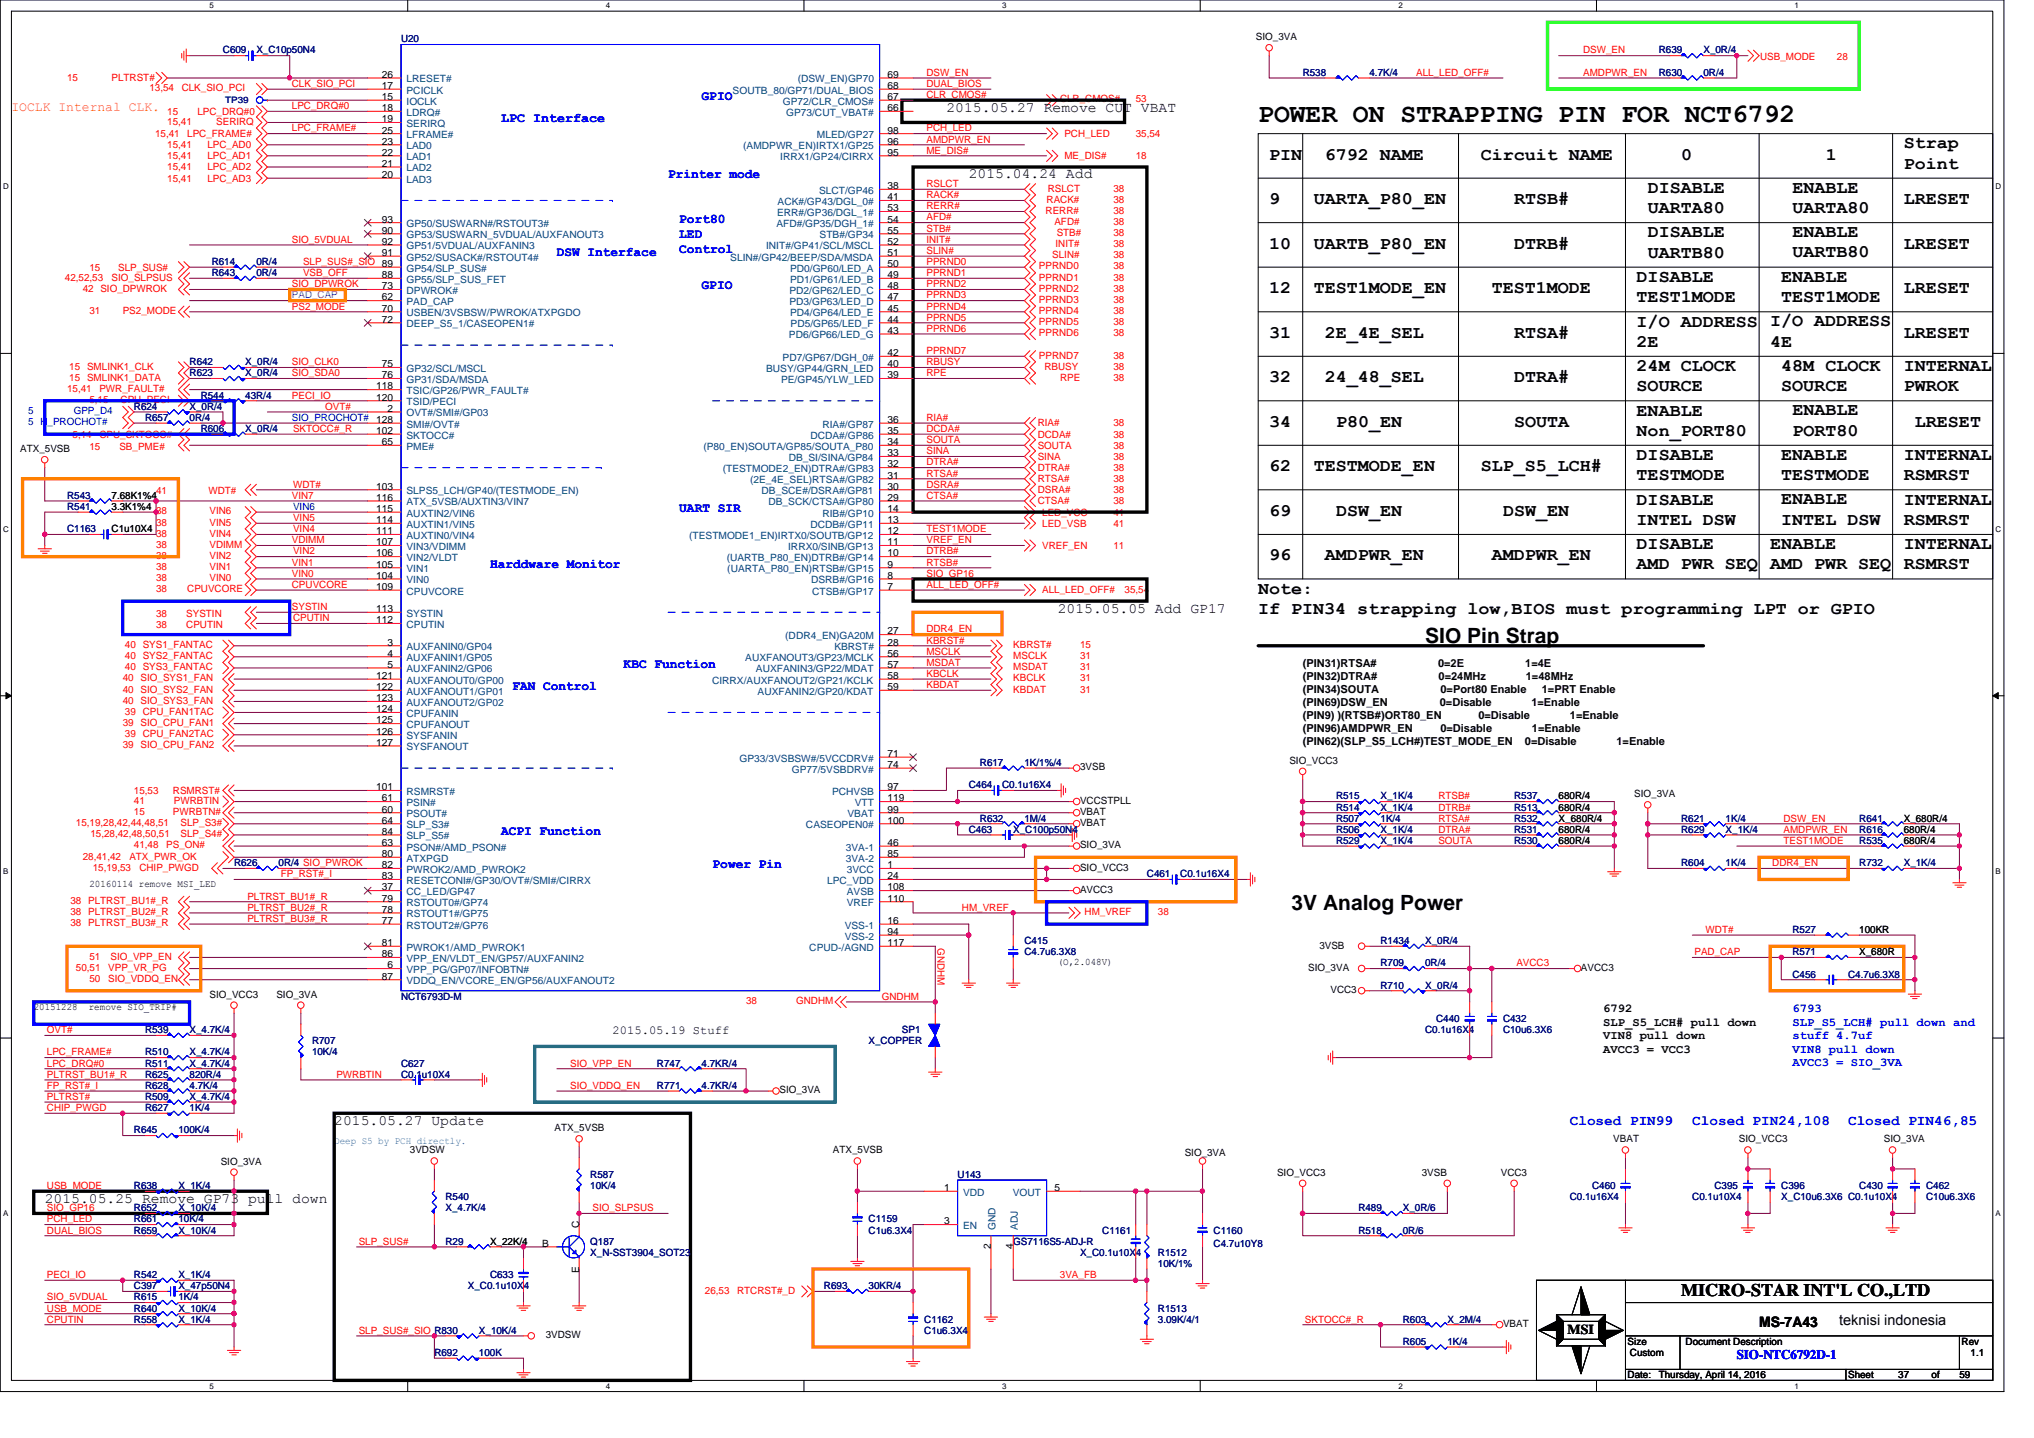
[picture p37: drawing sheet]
<svg xmlns="http://www.w3.org/2000/svg" width="297mm" height="210mm" viewBox="0 0 297 210" stroke-linecap="round" stroke-linejoin="round" font-family="sans-serif">
<defs><g id="words">
<text font-size="3.9" x="183.7" y="17.9">POWER ON STRAPPING PIN FOR NCT6792</text>
<g font-size="3.1">
<text x="208.1" y="93.9">SIO Pin Strap</text>
<text x="188.6" y="132.9">3V Analog Power</text>
</g>
<g font-size="2.6">
<text x="185.4" y="23.3">PIN</text>
<text x="193.5" y="23.3">6792 NAME</text>
<text x="216.3" y="23.3">Circuit NAME</text>
<text x="245.5" y="23.3">0</text>
<text x="266.6" y="23.3">1</text>
<text x="278" y="21.7">Strap</text>
<text x="185.4" y="29.8">9</text>
<text x="191.9" y="29.8">UARTA_P80_EN</text>
<text x="221.1" y="29.8">RTSB#</text>
<text x="240.6" y="28.2">DISABLE</text>
<text x="261.8" y="28.2">ENABLE</text>
<text x="278" y="29.8">LRESET</text>
<text x="278" y="24.6">Point</text>
<text x="240.6" y="31.1">UARTA80</text>
<text x="240.6" y="34.7">DISABLE</text>
<text x="261.8" y="34.7">ENABLE</text>
<text x="261.8" y="31.1">UARTA80</text>
<text x="185.4" y="36.3">10</text>
<text x="191.9" y="36.3">UARTB_P80_EN</text>
<text x="221.1" y="36.3">DTRB#</text>
<text x="239" y="41.2">DISABLE</text>
<text x="240.6" y="37.6">UARTB80</text>
<text x="260.1" y="41.2">ENABLE</text>
<text x="261.8" y="37.6">UARTB80</text>
<text x="278" y="36.3">LRESET</text>
<text x="185.4" y="42.8">12</text>
<text x="191.9" y="42.8">TEST1MODE_EN</text>
<text x="217.9" y="42.8">TEST1MODE</text>
<text x="239" y="44.1">TEST1MODE</text>
<text x="239" y="47.7">I/O ADDRESS</text>
<text x="258.5" y="47.7">I/O ADDRESS</text>
<text x="260.1" y="44.1">TEST1MODE</text>
<text x="278" y="42.8">LRESET</text>
<text x="185.4" y="49.3">31</text>
<text x="193.5" y="49.3">2E_4E_SEL</text>
<text x="221.1" y="49.3">RTSA#</text>
<text x="239" y="50.6">2E</text>
<text x="258.5" y="50.6">4E</text>
<text x="278" y="49.3">LRESET</text>
<text x="185.4" y="55.8">32</text>
<text x="193.5" y="55.8">24_48_SEL</text>
<text x="221.1" y="55.8">DTRA#</text>
<text x="239" y="54.2">24M CLOCK</text>
<text x="239" y="57.1">SOURCE</text>
<text x="260.1" y="54.2">48M CLOCK</text>
<text x="260.1" y="57.1">SOURCE</text>
<text x="278" y="54.2">INTERNAL</text>
<text x="278" y="57.1">PWROK</text>
<text x="185.4" y="62.3">34</text>
<text x="195.1" y="62.3">P80_EN</text>
<text x="221.1" y="62.3">SOUTA</text>
<text x="239" y="60.7">ENABLE</text>
<text x="239" y="63.6">Non_PORT80</text>
<text x="261.8" y="60.7">ENABLE</text>
<text x="261.8" y="63.6">PORT80</text>
<text x="279.7" y="62.3">LRESET</text>
<text x="185.4" y="68.8">62</text>
<text x="191.9" y="68.8">TESTMODE_EN</text>
<text x="216.3" y="68.8">SLP_S5_LCH#</text>
<text x="239" y="67.2">DISABLE</text>
<text x="239" y="70.1">TESTMODE</text>
<text x="260.1" y="67.2">ENABLE</text>
<text x="260.1" y="70.1">TESTMODE</text>
<text x="278" y="67.2">INTERNAL</text>
<text x="278" y="70.1">RSMRST</text>
<text x="185.4" y="75.3">69</text>
<text x="195.1" y="75.3">DSW_EN</text>
<text x="219.5" y="75.3">DSW_EN</text>
<text x="239" y="73.7">DISABLE</text>
<text x="239" y="76.6">INTEL DSW</text>
<text x="260.1" y="73.7">ENABLE</text>
<text x="260.1" y="76.6">INTEL DSW</text>
<text x="278" y="73.7">INTERNAL</text>
<text x="278" y="76.6">RSMRST</text>
<text x="185.4" y="81.8">96</text>
<text x="193.5" y="81.8">AMDPWR_EN</text>
<text x="217.9" y="81.8">AMDPWR_EN</text>
<text x="239" y="80.2">DISABLE</text>
<text x="239" y="83.1">AMD PWR SEQ</text>
<text x="258.5" y="80.2">ENABLE</text>
<text x="258.5" y="83.1">AMD PWR SEQ</text>
<text x="278" y="80.2">INTERNAL</text>
<text x="278" y="83.1">RSMRST</text>
<text x="183.7" y="86.7">Note:</text>
<text x="183.7" y="89.6">If PIN34 strapping low,BIOS must programming LPT or GPIO</text>
<text x="245.5" y="189.3">MICRO-STAR INT'L CO.,LTD</text>
</g>
<g font-size="2.1">
<text x="138.2" y="16.3">2015.05.27 Remove CUT VBAT</text>
<text x="141.5" y="26.1">2015.04.24 Add</text>
<text x="154.5" y="89.5">2015.05.05 Add GP17</text>
<text x="48.8" y="164.2">2015.05.27 Update</text>
<text x="6.5" y="175.6">2015.05.25 Remove GP73 pull down</text>
<text x="256.9" y="193.8">MS-7A43</text>
<text x="268.6" y="193.5">teknisi indonesia</text>
</g>
<g font-size="2.1" fill="#00f">
<text x="229.3" y="164.3">Closed PIN99</text>
<text x="247.1" y="164.3">Closed PIN24,108</text>
<text x="269.9" y="164.3">Closed PIN46,85</text>
</g>
<text font-size="2" x="228.9" y="194.8">MSI</text>
<text font-size="1.9" fill="#ff8000" x="1.7" y="16.2">IOCLK Internal CLK.</text>
<g font-size="1.9" fill="#00f">
<text x="73.2" y="17.9">LPC Interface</text>
<text x="102.5" y="14.6">GPIO</text>
<text x="97.6" y="26">Printer mode</text>
<text x="99.2" y="32.5">Port80</text>
<text x="99.2" y="34.7">LED</text>
<text x="81.3" y="37.4">DSW Interface</text>
<text x="99.2" y="37">Control</text>
<text x="102.5" y="42.3">GPIO</text>
<text x="99.2" y="74.8">UART SIR</text>
<text x="71.6" y="82.9">Harddware Monitor</text>
<text x="74.8" y="100.8">FAN Control</text>
<text x="91.1" y="97.5">KBC Function</text>
<text x="73.2" y="121.9">ACPI Function</text>
<text x="104.1" y="126.8">Power Pin</text>
<text x="253.6" y="198.5">SIO-NTC6792D-1</text>
</g>
<g font-size="1.8">
<text x="234.1" y="147.8">6792</text>
<text x="234.1" y="149.8">SLP_S5_LCH# pull down</text>
<text x="89.4" y="151">2015.05.19 Stuff</text>
<text x="234.1" y="151.7">VIN8 pull down</text>
<text x="234.1" y="153.7">AVCC3 = VCC3</text>
</g>
<g font-size="1.8" fill="#00f">
<text x="261.8" y="147.8">6793</text>
<text x="261.8" y="149.8">SLP_S5_LCH# pull down and</text>
<text x="261.8" y="151.7">stuff 4.7uf</text>
<text x="261.8" y="153.7">VIN8 pull down</text>
<text x="261.8" y="155.7">AVCC3 = SIO_3VA</text>
</g>
<g font-size="1.6">
<text x="190.2" y="97.4">(PIN31)RTSA#</text>
<text x="190.2" y="99.3">(PIN32)DTRA#</text>
<text x="190.2" y="101.2">(PIN34)SOUTA</text>
<text x="210" y="97.4">0=2E</text>
<text x="210.1" y="99.3">0=24MHz</text>
<text x="210.4" y="101.2">0=Port80 Enable</text>
<text x="222.7" y="97.4">1=4E</text>
<text x="222.8" y="99.3">1=48MHz</text>
<text x="225.2" y="101.2">1=PRT Enable</text>
<text x="190.2" y="103.1">(PIN69)DSW_EN</text>
<text x="190.2" y="105">(PIN9) )(RTSB#)ORT80_EN</text>
<text x="190.2" y="106.9">(PIN96)AMDPWR_EN</text>
<text x="210.3" y="103.1">0=Disable</text>
<text x="210.4" y="106.9">0=Disable</text>
<text x="215.9" y="105">0=Disable</text>
<text x="223.6" y="103.1">1=Enable</text>
<text x="223.7" y="106.9">1=Enable</text>
<text x="229.3" y="105">1=Enable</text>
<text x="190.2" y="108.8">(PIN62)(SLP_S5_LCH#)TEST_MODE_EN</text>
<text x="222.7" y="108.8">0=Disable</text>
<text x="236.1" y="108.8">1=Enable</text>
</g>
<g font-size="1.5">
<text x="183.4" y="5.9">SIO_3VA</text>
<text x="55.8" y="11.4">26</text>
<text x="129.6" y="11.4">69</text>
<text x="55.8" y="14.6">15</text>
<text x="55.8" y="13">17</text>
<text x="55.8" y="16.2">18</text>
<text x="55.8" y="17.9">19</text>
<text x="129.6" y="16.2">66</text>
<text x="129.6" y="14.6">67</text>
<text x="129.6" y="13">68</text>
<text x="55.8" y="22.7">22</text>
<text x="55.8" y="21.1">23</text>
<text x="55.8" y="19.5">25</text>
<text x="129.6" y="21.1">96</text>
<text x="129.6" y="22.7">95</text>
<text x="129.6" y="19.5">98</text>
<text x="55.8" y="26">20</text>
<text x="55.8" y="24.4">21</text>
<text x="129.6" y="27.6">38</text>
<text x="129.6" y="29.3">41</text>
<text x="55.8" y="34.1">90</text>
<text x="55.8" y="35.8">92</text>
<text x="55.8" y="32.5">93</text>
<text x="129.6" y="34.1">55</text>
<text x="129.6" y="30.9">53</text>
<text x="129.6" y="35.8">52</text>
<text x="129.6" y="32.5">54</text>
<text x="55.8" y="40.6">88</text>
<text x="55.8" y="37.4">91</text>
<text x="129.6" y="40.6">49</text>
<text x="129.6" y="39">50</text>
<text x="129.6" y="37.4">51</text>
<text x="55.8" y="43.9">62</text>
<text x="55.8" y="45.5">70</text>
<text x="55.8" y="47.1">72</text>
<text x="55.8" y="42.2">73</text>
<text x="129.6" y="47.1">44</text>
<text x="129.6" y="45.5">45</text>
<text x="129.6" y="43.9">47</text>
<text x="129.6" y="42.2">48</text>
<text x="55.8" y="53.6">75</text>
<text x="129.6" y="52">42</text>
<text x="129.6" y="48.7">43</text>
<text x="129.6" y="53.6">40</text>
<text x="54.9" y="56.9">118</text>
<text x="54.9" y="58.5">120</text>
<text x="55.8" y="55.2">76</text>
<text x="129.6" y="55.2">39</text>
<text x="54.9" y="63.4">102</text>
<text x="54.9" y="61.8">128</text>
<text x="55.8" y="65">65</text>
<text x="56.6" y="60.1">2</text>
<text x="129.6" y="65">34</text>
<text x="129.6" y="63.4">35</text>
<text x="129.6" y="61.8">36</text>
<text x="3" y="66">ATX_5VSB</text>
<text x="54.9" y="71.5">103</text>
<text x="129.6" y="68.3">32</text>
<text x="129.6" y="66.6">33</text>
<text x="129.6" y="69.9">31</text>
<text x="129.6" y="71.5">30</text>
<text x="16.3" y="72.8">7.68K1%4</text>
<text x="16.3" y="74.5">3.3K1%4</text>
<text x="16.3" y="77.7">C1u10X4</text>
<text x="54.9" y="76.4">114</text>
<text x="54.9" y="74.8">115</text>
<text x="54.9" y="73.1">116</text>
<text x="129.6" y="76.4">13</text>
<text x="129.6" y="73.1">29</text>
<text x="129.6" y="74.8">14</text>
<text x="54.9" y="82.9">105</text>
<text x="54.9" y="81.3">106</text>
<text x="54.9" y="79.6">107</text>
<text x="54.9" y="78">111</text>
<text x="129.6" y="79.6">11</text>
<text x="129.6" y="78">12</text>
<text x="129.6" y="82.9">9</text>
<text x="129.6" y="81.3">10</text>
<text x="54.9" y="84.5">104</text>
<text x="54.9" y="86.1">109</text>
<text x="54.9" y="89.4">113</text>
<text x="129.6" y="86.1">7</text>
<text x="129.6" y="84.5">8</text>
<text x="54.9" y="91">112</text>
<text x="56.6" y="94.3">3</text>
<text x="56.6" y="95.9">4</text>
<text x="129.6" y="95.9">56</text>
<text x="129.6" y="92.6">27</text>
<text x="129.6" y="94.3">28</text>
<text x="54.9" y="99.1">121</text>
<text x="54.9" y="100.8">122</text>
<text x="56.6" y="97.5">5</text>
<text x="129.6" y="97.5">57</text>
<text x="129.6" y="99.1">58</text>
<text x="129.6" y="100.8">59</text>
<text x="54.9" y="102.4">123</text>
<text x="54.9" y="104">124</text>
<text x="54.9" y="105.6">125</text>
<text x="54.9" y="107.3">126</text>
<text x="54.9" y="108.9">127</text>
<text x="129.6" y="110.5">71</text>
<text x="129.6" y="112.1">74</text>
<text x="157.7" y="112.5">3VSB</text>
<text x="188.3" y="111.5">SIO_VCC3</text>
<text x="54.9" y="115.4">101</text>
<text x="55.8" y="118.7">60</text>
<text x="55.8" y="117">61</text>
<text x="129.6" y="115.4">97</text>
<text x="129.6" y="118.7">99</text>
<text x="129.6" y="117">119</text>
<text x="157.7" y="117.4">VCCSTPLL</text>
<text x="157.7" y="119">VBAT</text>
<text x="227.6" y="116.7">680R/4</text>
<text x="227.6" y="118.4">680R/4</text>
<text x="227.6" y="120">X_680R/4</text>
<text x="238.7" y="116.4">SIO_3VA</text>
<text x="278" y="120">X_680R/4</text>
<text x="55.8" y="123.5">63</text>
<text x="55.8" y="120.3">64</text>
<text x="55.8" y="125.2">80</text>
<text x="55.8" y="121.9">84</text>
<text x="129.6" y="123.5">46</text>
<text x="129.6" y="125.2">85</text>
<text x="129.6" y="120.3">100</text>
<text x="157.7" y="120.6">VBAT</text>
<text x="157.7" y="123.9">SIO_3VA</text>
<text x="227.6" y="123.2">680R/4</text>
<text x="227.6" y="121.6">680R/4</text>
<text x="278" y="123.2">680R/4</text>
<text x="278" y="121.6">680R/4</text>
<text x="13.1" y="129.6">20160114 remove MSI_LED</text>
<text x="55.8" y="130">37</text>
<text x="55.8" y="131.7">79</text>
<text x="55.8" y="126.8">82</text>
<text x="55.8" y="128.4">83</text>
<text x="129.6" y="126.8">1</text>
<text x="129.6" y="130">108</text>
<text x="129.6" y="131.7">110</text>
<text x="129.6" y="128.4">24</text>
<text x="157.7" y="127.1">SIO_VCC3</text>
<text x="157.7" y="130.4">AVCC3</text>
<text x="55.8" y="134.9">77</text>
<text x="55.8" y="133.3">78</text>
<text x="129.6" y="134.9">16</text>
<text x="129.6" y="136.5">94</text>
<text x="271.5" y="136.2">100KR</text>
<text x="55.8" y="138.2">81</text>
<text x="55.8" y="139.8">86</text>
<text x="55.8" y="143">87</text>
<text x="56.6" y="141.4">6</text>
<text x="129.6" y="138.2">117</text>
<text x="154.5" y="141">(O,2.048V)</text>
<text x="191" y="141.8">SIO_3VA</text>
<text x="192.7" y="138.5">3VSB</text>
<text x="230.9" y="141.8">AVCC3</text>
<text x="271.5" y="139.5">X_680R</text>
<text x="4.9" y="147.5">20151228</text>
<text x="13" y="147.5">remove SIO_TRIP#</text>
<text x="30.6" y="145.7">SIO_VCC3</text>
<text x="40.4" y="145.7">SIO_3VA</text>
<text x="194.3" y="145">VCC3</text>
<text x="113.8" y="159.7">SIO_3VA</text>
<text x="81" y="165.2">ATX_5VSB</text>
<text x="235.6" y="166.8">VBAT</text>
<text x="254" y="166.8">SIO_VCC3</text>
<text x="275.1" y="166.8">SIO_3VA</text>
<text x="32.2" y="170.1">SIO_3VA</text>
<text x="59.9" y="168.4">3VDSW</text>
<text x="121.6" y="168.4">ATX_5VSB</text>
<text x="137.9" y="173.9">1</text>
<text x="154" y="173.9">5</text>
<text x="173" y="168.8">SIO_3VA</text>
<text x="186.5" y="171.7">SIO_VCC3</text>
<text x="207.6" y="171.7">3VSB</text>
<text x="219.2" y="171.7">VCC3</text>
<text x="84.6" y="179.3" transform="rotate(-90 84.6 179.3)">C</text>
<text x="137.9" y="178.8">3</text>
<text x="71.6" y="181.8">X_22K/4</text>
<text x="79.2" y="182.1">B</text>
<text x="84.6" y="185.8" transform="rotate(-90 84.6 185.8)">E</text>
<text x="144.7" y="182.4" transform="rotate(-90 144.7 182.4)">2</text>
<text x="148" y="182.4" transform="rotate(-90 148 182.4)">4</text>
<text x="79.7" y="195.4">3VDSW</text>
<text x="219.5" y="193.8">VBAT</text>
<text x="237.7" y="196.4">Size</text>
<text x="246.2" y="196.4">Document Description</text>
<text x="286.5" y="196.4">Rev</text>
<text x="237.7" y="201.3">Date:</text>
<text x="238" y="198">Custom</text>
<text x="242.2" y="201.3">Thursday, April 14, 2016</text>
<text x="269.9" y="201.3">Sheet</text>
<text x="277.2" y="201.3">37</text>
<text x="282.1" y="201.3">of</text>
<text x="286.1" y="201.3">59</text>
<text x="287.8" y="198">1.1</text>
</g>
<g font-size="1.5" fill="#f00">
<text x="9.8" y="11.9">15</text>
<text x="16.3" y="11.9">PLTRST#</text>
<text x="135.3" y="11.1">DSW_EN</text>
<text x="206.8" y="11.1">ALL_LED_OFF#</text>
<text x="231.2" y="7.8">DSW_EN</text>
<text x="231.2" y="11.1">AMDPWR_EN</text>
<text x="257" y="8.8">USB_MODE</text>
<text x="268.3" y="8.8">28</text>
<text x="21.8" y="13.4">13,54</text>
<text x="24.4" y="16.8">15</text>
<text x="26.5" y="13.4">CLK_SIO_PCI</text>
<text x="28.8" y="16.8">LPC_DRQ#0</text>
<text x="42.6" y="15.9">LPC_DRQ#0</text>
<text x="42.6" y="12.7">CLK_SIO_PCI</text>
<text x="135.3" y="12.7">DUAL_BIOS</text>
<text x="135.3" y="14.3">CLR_CMOS#</text>
<text x="154.8" y="15">CLR_CMOS#</text>
<text x="165.9" y="15">53</text>
<text x="22.6" y="20">15,41</text>
<text x="24.4" y="21.6">15,41</text>
<text x="24.4" y="23.3">15,41</text>
<text x="24.4" y="18.2">15,41</text>
<text x="27.3" y="20">LPC_FRAME#</text>
<text x="30.3" y="21.6">LPC_AD0</text>
<text x="30.3" y="23.3">LPC_AD1</text>
<text x="31.6" y="18.2">SERIRQ</text>
<text x="42.6" y="19.2">LPC_FRAME#</text>
<text x="135.3" y="22.4">ME_DIS#</text>
<text x="135.3" y="20.8">AMDPWR_EN</text>
<text x="135.3" y="19.2">PCH_LED</text>
<text x="155.4" y="23.3">ME_DIS#</text>
<text x="155.4" y="20">PCH_LED</text>
<text x="165.9" y="23.3">18</text>
<text x="165.9" y="20">35,54</text>
<text x="24.4" y="26.5">15,41</text>
<text x="24.4" y="24.9">15,41</text>
<text x="30.3" y="26.5">LPC_AD3</text>
<text x="30.3" y="24.9">LPC_AD2</text>
<text x="135.3" y="29">RACK#</text>
<text x="135.3" y="27.3">RSLCT</text>
<text x="152.8" y="29.6">RACK#</text>
<text x="153" y="28">RSLCT</text>
<text x="162.6" y="28">38</text>
<text x="162.6" y="29.6">38</text>
<text x="42.6" y="35.5">SIO_5VDUAL</text>
<text x="135.3" y="35.5">INIT#</text>
<text x="135.3" y="30.6">RERR#</text>
<text x="135.3" y="32.2">AFD#</text>
<text x="135.3" y="33.8">STB#</text>
<text x="152.7" y="31.2">RERR#</text>
<text x="154" y="32.9">AFD#</text>
<text x="154.3" y="34.5">STB#</text>
<text x="162.6" y="34.5">38</text>
<text x="162.6" y="31.2">38</text>
<text x="162.6" y="32.9">38</text>
<text x="9.5" y="41">42,52,53</text>
<text x="13.1" y="39.5">15</text>
<text x="16.3" y="41">SIO_SLPSUS</text>
<text x="17.3" y="39.5">SLP_SUS#</text>
<text x="42.6" y="42">SIO_DPWROK</text>
<text x="44.3" y="38.7">SLP_SUS#_SIO 89</text>
<text x="44.3" y="40.3">VSB_OFF</text>
<text x="135.3" y="38.7">PPRND0</text>
<text x="135.3" y="40.3">PPRND1</text>
<text x="135.3" y="42">PPRND2</text>
<text x="135.3" y="37.1">SLIN#</text>
<text x="151.7" y="39.3">PPRND0</text>
<text x="151.7" y="41">PPRND1</text>
<text x="153.7" y="37.7">SLIN#</text>
<text x="154.2" y="36.1">INIT#</text>
<text x="162.6" y="39.3">38</text>
<text x="162.6" y="41">38</text>
<text x="162.6" y="37.7">38</text>
<text x="162.6" y="36.1">38</text>
<text x="12.1" y="42.6">42 SIO_DPWROK</text>
<text x="13.1" y="45.9">31</text>
<text x="17.9" y="45.9">PS2_MODE</text>
<text x="42.6" y="45.2">PS2_MODE</text>
<text x="135.3" y="43.6">PPRND3</text>
<text x="135.3" y="46.8">PPRND5</text>
<text x="135.3" y="45.2">PPRND4</text>
<text x="151.7" y="42.6">PPRND2</text>
<text x="151.7" y="44.2">PPRND3</text>
<text x="151.7" y="45.9">PPRND4</text>
<text x="151.7" y="47.5">PPRND5</text>
<text x="162.6" y="42.6">38</text>
<text x="162.6" y="44.2">38</text>
<text x="162.6" y="45.9">38</text>
<text x="162.6" y="47.5">38</text>
<text x="10.1" y="54">15 SMLINK1_CLK</text>
<text x="42.6" y="53.3">SIO_CLK0</text>
<text x="135.3" y="51.7">PPRND7</text>
<text x="135.3" y="53.3">RBUSY</text>
<text x="135.3" y="48.5">PPRND6</text>
<text x="151.7" y="49.1">PPRND6</text>
<text x="151.7" y="52.4">PPRND7</text>
<text x="152.5" y="54">RBUSY</text>
<text x="162.6" y="49.1">38</text>
<text x="162.6" y="52.4">38</text>
<text x="162.6" y="54">38</text>
<text x="9.8" y="57.2">15,41</text>
<text x="10.1" y="55.6">15 SMLINK1_DATA</text>
<text x="13.1" y="58.9">5,15</text>
<text x="14.5" y="57.2">PWR_FAULT#</text>
<text x="17.6" y="58.9">CPU_PECI</text>
<text x="42.6" y="54.9">SIO_SDA0</text>
<text x="42.6" y="58.2">PECI_IO</text>
<text x="47.5" y="59.8">OVT#</text>
<text x="135.3" y="54.9">RPE</text>
<text x="154.8" y="55.6">RPE</text>
<text x="162.6" y="55.6">38</text>
<text x="10.6" y="63.9">5,14</text>
<text x="13.1" y="65.7">15</text>
<text x="14.5" y="63.9">CPU_SKTOCC#</text>
<text x="17.4" y="65.7">SB_PME#</text>
<text x="42.8" y="63.1">SKTOCC#_R</text>
<text x="135.3" y="61.5">RIA#</text>
<text x="135.3" y="64.7">SOUTA</text>
<text x="135.3" y="63.1">DCDA#</text>
<text x="151.5" y="62.3">RIA#</text>
<text x="151.5" y="63.9">DCDA#</text>
<text x="151.5" y="65.5">SOUTA</text>
<text x="162.6" y="63.9">38</text>
<text x="162.6" y="62.3">38</text>
<text x="162.6" y="65.5">38</text>
<text x="42.8" y="71.2">WDT#</text>
<text x="135.3" y="66.3">SINA</text>
<text x="135.3" y="69.6">RTSA#</text>
<text x="135.3" y="68">DTRA#</text>
<text x="135.3" y="71.2">DSRA#</text>
<text x="151.5" y="67.2">SINA</text>
<text x="151.5" y="70.4">RTSA#</text>
<text x="151.5" y="68.8">DTRA#</text>
<text x="162.6" y="68.8">38</text>
<text x="162.6" y="67.2">38</text>
<text x="162.6" y="70.4">38</text>
<text x="22.8" y="75.1">38</text>
<text x="22.8" y="76.8">38</text>
<text x="22.8" y="72.2">41</text>
<text x="30.4" y="72.2">WDT#</text>
<text x="30.6" y="75.1">VIN6</text>
<text x="30.6" y="76.8">VIN5</text>
<text x="42.6" y="72.8">VIN7</text>
<text x="42.8" y="77.7">VIN4</text>
<text x="42.8" y="76.1">VIN5</text>
<text x="135.3" y="77.7">TEST1MODE</text>
<text x="135.3" y="72.8">CTSA#</text>
<text x="151.5" y="73.7">CTSA#</text>
<text x="151.5" y="72">DSRA#</text>
<text x="152.2" y="75.3">LED_VCC</text>
<text x="152.2" y="76.9">LED_VSB</text>
<text x="162.6" y="72">38</text>
<text x="162.6" y="75.3">41</text>
<text x="162.6" y="76.9">41</text>
<text x="162.6" y="73.7">38</text>
<text x="22.8" y="78.4">38</text>
<text x="22.8" y="80">38</text>
<text x="22.8" y="81.6">38</text>
<text x="22.8" y="83.2">38</text>
<text x="30.6" y="78.4">VIN4</text>
<text x="30.6" y="80">VDIMM</text>
<text x="30.6" y="81.6">VIN2</text>
<text x="30.6" y="83.2">VIN1</text>
<text x="42.6" y="79.3">VDIMM</text>
<text x="42.6" y="82.6">VIN1</text>
<text x="42.8" y="81">VIN2</text>
<text x="135.3" y="82.6">RTSB#</text>
<text x="135.3" y="81">DTRB#</text>
<text x="135.3" y="79.3">VREF_EN</text>
<text x="152.2" y="80.2">VREF_EN</text>
<text x="162.6" y="80.2">11</text>
<text x="22.8" y="84.9">38</text>
<text x="22.8" y="86.5">38</text>
<text x="27.3" y="86.5">CPUVCORE</text>
<text x="30.6" y="84.9">VIN0</text>
<text x="42.6" y="89.1">SYSTIN</text>
<text x="42.6" y="85.9">CPUVCORE</text>
<text x="42.6" y="84.2">VIN0</text>
<text x="135.3" y="85.9">ALL_LED_OFF#</text>
<text x="135.3" y="84.2">SIO_GP16</text>
<text x="152.2" y="86.7">ALL_LED_OFF#</text>
<text x="164.2" y="86.7">35,54</text>
<text x="18.2" y="94.6">40 SYS1_FANTAC</text>
<text x="22.8" y="90.1">38</text>
<text x="22.8" y="91.7">38</text>
<text x="27.2" y="90.1">SYSTIN</text>
<text x="27.2" y="91.7">CPUTIN</text>
<text x="42.8" y="90.7">CPUTIN</text>
<text x="135.3" y="95.6">MSCLK</text>
<text x="135.3" y="92.4">DDR4_EN</text>
<text x="135.3" y="94">KBRST#</text>
<text x="148" y="94.6">KBRST#</text>
<text x="157.7" y="94.6">15</text>
<text x="17.9" y="99.5">40 SIO_SYS1_FAN</text>
<text x="17.9" y="101.1">40 SIO_SYS2_FAN</text>
<text x="18.2" y="96.2">40 SYS2_FANTAC</text>
<text x="18.2" y="97.9">40 SYS3_FANTAC</text>
<text x="135.3" y="97.2">MSDAT</text>
<text x="135.3" y="98.8">KBCLK</text>
<text x="135.3" y="100.5">KBDAT</text>
<text x="148" y="96.2">MSCLK</text>
<text x="148" y="97.9">MSDAT</text>
<text x="148" y="99.5">KBCLK</text>
<text x="148" y="101.1">KBDAT</text>
<text x="157.7" y="96.2">31</text>
<text x="157.7" y="97.9">31</text>
<text x="157.7" y="99.5">31</text>
<text x="157.7" y="101.1">31</text>
<text x="17.9" y="106">39 SIO_CPU_FAN1</text>
<text x="17.9" y="102.8">40 SIO_SYS3_FAN</text>
<text x="18.2" y="104.4">39 CPU_FAN1TAC</text>
<text x="18.2" y="107.6">39 CPU_FAN2TAC</text>
<text x="17.9" y="109.3">39 SIO_CPU_FAN2</text>
<text x="19.6" y="117.4">41</text>
<text x="19.6" y="115.9">15,53</text>
<text x="19.6" y="119">15</text>
<text x="25.2" y="115.9">RSMRST#</text>
<text x="25.2" y="119">PWRBTN#</text>
<text x="25.4" y="117.4">PWRBTIN</text>
<text x="210.1" y="116.7">RTSB#</text>
<text x="210.1" y="120">RTSA#</text>
<text x="210.1" y="118.4">DTRB#</text>
<text x="260.5" y="120">DSW_EN</text>
<text x="11.1" y="120.6">15,19,28,42,44,48,51</text>
<text x="12.1" y="125.5">28,41,42</text>
<text x="13.2" y="122.3">15,28,42,48,50,51</text>
<text x="18.9" y="125.5">ATX_PWR_OK</text>
<text x="19.6" y="123.9">41,48</text>
<text x="24.3" y="123.9">PS_ON#</text>
<text x="26.4" y="122.3">SLP_S4#</text>
<text x="26.4" y="120.6">SLP_S3#</text>
<text x="210.1" y="123.2">SOUTA</text>
<text x="210.1" y="121.6">DTRA#</text>
<text x="260.5" y="121.6">AMDPWR_EN</text>
<text x="260.5" y="123.2">TEST1MODE</text>
<text x="13.5" y="127.1">15,19,53</text>
<text x="20.4" y="127.1">CHIP_PWGD</text>
<text x="36.1" y="131.4">PLTRST_BU1#_R</text>
<text x="41" y="128.1">FP_RST#_I</text>
<text x="258.8" y="126.5">DDR4_EN</text>
<text x="10.3" y="132">38 PLTRST_BU1#_R</text>
<text x="10.3" y="133.6">38 PLTRST_BU2#_R</text>
<text x="10.3" y="135.3">38 PLTRST_BU3#_R</text>
<text x="36.1" y="133">PLTRST_BU2#_R</text>
<text x="36.1" y="134.6">PLTRST_BU3#_R</text>
<text x="140.5" y="133">HM_VREF</text>
<text x="158.4" y="133.6">HM_VREF</text>
<text x="169.1" y="133.6">38</text>
<text x="249.1" y="136.2">WDT#</text>
<text x="11.1" y="141.8">50,51</text>
<text x="13.1" y="143.4">50</text>
<text x="13.1" y="140.1">51</text>
<text x="15.8" y="141.8">VPP_VR_PG</text>
<text x="15.8" y="143.4">SIO_VDDQ_EN</text>
<text x="16.1" y="140.1">SIO_VPP_EN</text>
<text x="136.9" y="138.5" transform="rotate(90 136.9 138.5)">GNDHM</text>
<text x="221.4" y="141.1">AVCC3</text>
<text x="247.5" y="139.5">PAD_CAP</text>
<text x="109" y="146.6">38</text>
<text x="116.3" y="146.6">GNDHM</text>
<text x="128.8" y="146">GNDHM</text>
<text x="6.9" y="154.1">LPC_FRAME#</text>
<text x="6.9" y="155.7">LPC_DRQ#0</text>
<text x="6.9" y="150.9">OVT#</text>
<text x="83.3" y="155.7">SIO_VPP_EN</text>
<text x="6.9" y="160.6">PLTRST#</text>
<text x="6.9" y="159">FP_RST#_I</text>
<text x="6.9" y="157.4">PLTRST_BU1#_R</text>
<text x="49.1" y="157.4">PWRBTIN</text>
<text x="83.3" y="159">SIO_VDDQ_EN</text>
<text x="6.9" y="162.2">CHIP_PWGD</text>
<text x="6.9" y="173.6">USB_MODE</text>
<text x="6.9" y="176.9">SIO_GP16</text>
<text x="6.9" y="178.5">PCH_LED</text>
<text x="86.5" y="176.9">SIO_SLPSUS</text>
<text x="6.9" y="180.1">DUAL_BIOS</text>
<text x="52.4" y="181.8">SLP_SUS#</text>
<text x="6.9" y="186.6">PECI_IO</text>
<text x="6.9" y="191.5">USB_MODE</text>
<text x="6.9" y="189.9">SIO_5VDUAL</text>
<text x="103" y="188.9">26,53</text>
<text x="107.7" y="188.9">RTCRST#_D</text>
<text x="154.8" y="186.6">3VA_FB</text>
<text x="6.9" y="193.1">CPUTIN</text>
<text x="52.4" y="194.8">SLP_SUS#_SIO R830</text>
<text x="190.6" y="193.1">SKTOCC#_R</text>
</g>
<g font-size="1.5" fill="#000080">
<text x="32.6" y="7.8">C609</text>
<text x="37.4" y="7.8">X_C10p50N4</text>
<text x="58.6" y="6.2">U20</text>
<text x="190.2" y="11.1">R538</text>
<text x="200" y="11.1">4.7K/4</text>
<text x="242.2" y="7.8">R639</text>
<text x="242.2" y="11.1">R630</text>
<text x="248.8" y="7.8">X_0R/4</text>
<text x="248.8" y="11.1">0R/4</text>
<text x="30.9" y="38.7">R614</text>
<text x="30.9" y="40.3">R643</text>
<text x="37.4" y="38.7">0R/4</text>
<text x="37.4" y="40.3">0R/4</text>
<text x="27.7" y="53.3">R642</text>
<text x="35.8" y="53.3">X_0R/4</text>
<text x="19.6" y="59.8">R624</text>
<text x="27.7" y="59.8">X_0R/4</text>
<text x="27.7" y="55">R623</text>
<text x="29.3" y="58.2">R544</text>
<text x="35.8" y="58.2">43R/4</text>
<text x="35.8" y="55">X_0R/4</text>
<text x="21.2" y="61.5">R657</text>
<text x="27.7" y="61.5">0R/4</text>
<text x="29.3" y="63.1">R606</text>
<text x="35.8" y="63.1">X_0R/4</text>
<text x="9.8" y="72.8">R543</text>
<text x="9.8" y="74.5">R541</text>
<text x="9.8" y="77.7">C1163</text>
<text x="143.1" y="111.9">R617</text>
<text x="149.6" y="111.9">1K/1%/4</text>
<text x="141.5" y="115.1">C464</text>
<text x="143.1" y="120">R632</text>
<text x="146.3" y="115.1">C0.1u16X4</text>
<text x="149.6" y="120">1M/4</text>
<text x="195.1" y="116.7">R515</text>
<text x="195.1" y="118.4">R514</text>
<text x="195.1" y="120">R507</text>
<text x="201.6" y="116.7">X_1K/4</text>
<text x="201.6" y="118.4">X_1K/4</text>
<text x="201.6" y="120">1K/4</text>
<text x="221.1" y="116.7">R537</text>
<text x="221.1" y="118.4">R513</text>
<text x="221.1" y="120">R532</text>
<text x="245.5" y="120">R621</text>
<text x="252" y="120">1K/4</text>
<text x="271.5" y="120">R641</text>
<text x="141.5" y="121.6">C463</text>
<text x="148" y="121.6">X_C100p50N4</text>
<text x="195.1" y="123.2">R529</text>
<text x="195.1" y="121.6">R506</text>
<text x="201.6" y="123.2">X_1K/4</text>
<text x="201.6" y="121.6">X_1K/4</text>
<text x="221.1" y="123.2">R530</text>
<text x="221.1" y="121.6">R531</text>
<text x="245.5" y="121.6">R629</text>
<text x="252" y="121.6">X_1K/4</text>
<text x="271.5" y="123.2">R535</text>
<text x="271.5" y="121.6">R616</text>
<text x="34.2" y="126.5">R626</text>
<text x="40.7" y="126.5">0R/4 SIO_PWROK</text>
<text x="167.5" y="128.1">C461</text>
<text x="172.4" y="128.1">C0.1u16X4</text>
<text x="245.5" y="126.5">R604</text>
<text x="252" y="126.5">1K/4</text>
<text x="271.5" y="126.5">R732</text>
<text x="278" y="126.5">X_1K/4</text>
<text x="149.6" y="137.9">C415</text>
<text x="201.6" y="137.9">R1434</text>
<text x="208.1" y="137.9">X_0R/4</text>
<text x="261.8" y="136.2">R527</text>
<text x="149.6" y="139.5">C4.7u6.3X8</text>
<text x="201.6" y="141.1">R709</text>
<text x="208.1" y="141.1">0R/4</text>
<text x="261.8" y="139.5">R571</text>
<text x="261.8" y="142.7">C456</text>
<text x="269.9" y="142.7">C4.7u6.3X8</text>
<text x="58.6" y="146">NCT6793D-M</text>
<text x="201.6" y="144.4">R710</text>
<text x="208.1" y="144.4">X_0R/4</text>
<text x="209.7" y="149.2">C440</text>
<text x="219.5" y="149.2">C432</text>
<text x="21.2" y="155.7">R511</text>
<text x="21.2" y="154.1">R510</text>
<text x="21.2" y="150.9">R539</text>
<text x="27.7" y="155.7">X_4.7K/4</text>
<text x="27.7" y="154.1">X_4.7K/4</text>
<text x="27.7" y="150.9">X_4.7K/4</text>
<text x="45.6" y="152.5">R707</text>
<text x="45.6" y="154.1">10K/4</text>
<text x="58.6" y="155.7">C627</text>
<text x="95.9" y="155.7">R747</text>
<text x="102.5" y="155.7">4.7KR/4</text>
<text x="126.8" y="152.5">X_COPPER</text>
<text x="131.7" y="150.9">SP1</text>
<text x="208.1" y="150.9">C0.1u16X4</text>
<text x="219.5" y="150.9">C10u6.3X6</text>
<text x="21.2" y="159">R628</text>
<text x="21.2" y="160.6">R509</text>
<text x="21.2" y="157.4">R625</text>
<text x="27.7" y="159">4.7K/4</text>
<text x="27.7" y="160.6">X_4.7K/4</text>
<text x="27.7" y="157.4">820R/4</text>
<text x="58.6" y="157.4">C0.1u10X4</text>
<text x="95.9" y="159">R771</text>
<text x="102.5" y="159">4.7KR/4</text>
<text x="19.6" y="165.5">R645</text>
<text x="21.2" y="162.2">R627</text>
<text x="26.1" y="165.5">100K/4</text>
<text x="27.7" y="162.2">1K/4</text>
<text x="19.6" y="173.6">R638</text>
<text x="26.1" y="173.6">X_1K/4</text>
<text x="86.2" y="172">R587</text>
<text x="86.2" y="173.6">10K/4</text>
<text x="139.8" y="172">U143</text>
<text x="232.5" y="173.6">C460</text>
<text x="250.4" y="173.6">C395</text>
<text x="260.1" y="173.6">C396</text>
<text x="271.5" y="173.6">C430</text>
<text x="281.3" y="173.6">C462</text>
<text x="19.6" y="176.9">R652</text>
<text x="19.6" y="178.5">R661</text>
<text x="26.1" y="176.9">X_10K/4</text>
<text x="26.1" y="178.5">10K/4</text>
<text x="65.1" y="175.3">R540</text>
<text x="65.1" y="176.9">X_4.7K/4</text>
<text x="126.8" y="178.5">C1159</text>
<text x="198.4" y="176.9">R489</text>
<text x="204.9" y="176.9">X_0R/6</text>
<text x="229.3" y="175.3">C0.1u16X4</text>
<text x="247.1" y="175.3">C0.1u10X4</text>
<text x="260.1" y="175.3">X_C10u6.3X6 C0.1u10X4</text>
<text x="281.3" y="175.3">C10u6.3X6</text>
<text x="19.6" y="180.1">R659</text>
<text x="26.1" y="180.1">X_10K/4</text>
<text x="65.1" y="181.8">R29</text>
<text x="86.2" y="181.8">Q187</text>
<text x="86.2" y="183.4">X_N-SST3904_SOT23</text>
<text x="126.8" y="180.1">C1u6.3X4</text>
<text x="148" y="181.8">GS7116S5-ADJ-R</text>
<text x="157.7" y="183.4">X_C0.1u10X4</text>
<text x="161" y="180.1">C1161</text>
<text x="169.1" y="183.4">R1512</text>
<text x="169.1" y="185">10K/1%</text>
<text x="177.2" y="180.1">C1160</text>
<text x="177.2" y="182.1">C4.7u10Y8</text>
<text x="198.4" y="180.1">R518</text>
<text x="204.9" y="180.1">0R/6</text>
<text x="19.6" y="188.3">C397</text>
<text x="19.6" y="186.6">R542</text>
<text x="19.6" y="191.5">R640</text>
<text x="19.6" y="189.9">R615</text>
<text x="26.1" y="188.3">X_47p50N4</text>
<text x="26.1" y="186.6">X_1K/4</text>
<text x="26.1" y="191.5">X_10K/4</text>
<text x="26.1" y="189.9">1K/4</text>
<text x="68.3" y="188.3">X_C0.1u10X4</text>
<text x="71.6" y="186.6">C633</text>
<text x="120.3" y="188.3">R693</text>
<text x="126.8" y="188.3">30KR/4</text>
<text x="169.1" y="191.5">R1513</text>
<text x="19.6" y="193.1">R558</text>
<text x="26.1" y="193.1">X_1K/4</text>
<text x="70" y="194.8">X_10K/4</text>
<text x="135" y="193.1">C1162</text>
<text x="135" y="194.8">C1u6.3X4</text>
<text x="169.1" y="193.1">3.09K/4/1</text>
<text x="204.9" y="193.1">R603</text>
<text x="204.9" y="196.4">R605</text>
<text x="211.4" y="193.1">X_2M/4</text>
<text x="211.4" y="196.4">1K/4</text>
<text x="63.4" y="198">R692</text>
<text x="70" y="198">100K</text>
</g>
<g font-size="1.5" fill="#004080">
<text x="59.4" y="15.3">IOCLK</text>
<text x="59.4" y="13.7">PCICLK</text>
<text x="59.4" y="16.9">LDRQ#</text>
<text x="59.4" y="12">LRESET#</text>
<text x="107" y="13.7">SOUTB_80/GP71/DUAL_BIOS</text>
<text x="114.3" y="15.3">GP72/CLR_CMOS#</text>
<text x="114.8" y="16.9">GP73/CUT_VBAT#</text>
<text x="116.5" y="12">(DSW_EN)GP70</text>
<text x="59.4" y="18.5">SERIRQ</text>
<text x="59.4" y="23.4">LAD1</text>
<text x="59.4" y="21.8">LAD0</text>
<text x="59.4" y="20.2">LFRAME#</text>
<text x="108.5" y="21.8">(AMDPWR_EN)IRTX1/GP25</text>
<text x="113.9" y="23.4">IRRX1/GP24/CIRRX</text>
<text x="119.3" y="20.2">MLED/GP27</text>
<text x="59.4" y="26.7">LAD3</text>
<text x="59.4" y="25">LAD2</text>
<text x="113.6" y="29.9">ACK#/GP43/DGL_0#</text>
<text x="119.6" y="28.3">SLCT/GP46</text>
<text x="59.4" y="34.8">GP53/SUSWARN_5VDUAL/AUXFANOUT3</text>
<text x="59.4" y="33.2">GP50/SUSWARN#/RSTOUT3#</text>
<text x="113.4" y="33.2">AFD#/GP35/DGH_1#</text>
<text x="113.5" y="31.5">ERR#/GP36/DGL_1#</text>
<text x="119.7" y="34.8">STB#/GP34</text>
<text x="59.4" y="41.3">GP55/SLP_SUS_FET</text>
<text x="59.4" y="39.7">GP54/SLP_SUS#</text>
<text x="59.4" y="38.1">GP52/SUSACK#/RSTOUT4#</text>
<text x="59.4" y="36.4">GP51/5VDUAL/AUXFANIN3</text>
<text x="106.7" y="38.1">SLIN#/GP42/BEEP/SDA/MSDA</text>
<text x="111.9" y="36.4">INIT#/GP41/SCL/MSCL</text>
<text x="115.4" y="41.3">PD1/GP61/LED_B</text>
<text x="115.4" y="39.7">PD0/GP60/LED_A</text>
<text x="59.4" y="44.6">PAD_CAP</text>
<text x="59.4" y="46.2">USBEN/3VSBSW/PWROK/ATXPGDO</text>
<text x="59.4" y="47.8">DEEP_S5_1/CASEOPEN1#</text>
<text x="59.4" y="42.9">DPWROK#</text>
<text x="115.3" y="44.6">PD3/GP63/LED_D</text>
<text x="115.3" y="42.9">PD2/GP62/LED_C</text>
<text x="115.4" y="46.2">PD4/GP64/LED_E</text>
<text x="115.5" y="47.8">PD5/GP65/LED_F</text>
<text x="114.3" y="52.7">PD7/GP67/DGH_0#</text>
<text x="115.2" y="49.4">PD6/GP66/LED_G</text>
<text x="59.4" y="54.3">GP32/SCL/MSCL</text>
<text x="59.4" y="55.9">GP31/SDA/MSDA</text>
<text x="59.4" y="57.6">TSIC/GP26/PWR_FAULT#</text>
<text x="59.4" y="59.2">TSID/PECI</text>
<text x="111.9" y="54.3">BUSY/GP44/GRN_LED</text>
<text x="114.1" y="55.9">PE/GP45/YLW_LED</text>
<text x="59.4" y="60.8">OVT#/SMI#/GP03</text>
<text x="59.4" y="65.7">PME#</text>
<text x="59.4" y="64.1">SKTOCC#</text>
<text x="59.4" y="62.4">SMI#/OVT#</text>
<text x="102.7" y="65.7">(P80_EN)SOUTA/GP85/SOUTA_P80</text>
<text x="118.4" y="64.1">DCDA#/GP86</text>
<text x="120.1" y="62.4">RIA#/GP87</text>
<text x="105.6" y="68.9">(TESTMODE2_EN)DTRA#/GP83</text>
<text x="109.5" y="70.6">(2E_4E_SEL)RTSA#/GP82</text>
<text x="115.2" y="67.3">DB_SI/SINA/GP84</text>
<text x="59.4" y="72.2">SLPS5_LCH/GP40/(TESTMODE_EN)</text>
<text x="59.4" y="77.1">AUXTIN1/VIN5</text>
<text x="59.4" y="75.4">AUXTIN2/VIN6</text>
<text x="59.4" y="73.8">ATX_5VSB/AUXTIN3/VIN7</text>
<text x="111.2" y="72.2">DB_SCE#/DSRA#/GP81</text>
<text x="112.2" y="73.8">DB_SCK/CTSA#/GP80</text>
<text x="118.4" y="77.1">DCDB#/GP11</text>
<text x="120.1" y="75.4">RIB#/GP10</text>
<text x="59.4" y="83.6">VIN1</text>
<text x="59.4" y="81.9">VIN2/VLDT</text>
<text x="59.4" y="80.3">VIN3/VDIMM</text>
<text x="59.4" y="78.7">AUXTIN0/VIN4</text>
<text x="100.6" y="78.7">(TESTMODE1_EN)IRTX0/SOUTB/GP12</text>
<text x="106.1" y="81.9">(UARTB_P80_EN)DTRB#/GP14</text>
<text x="106.2" y="83.6">(UARTA_P80_EN)RTSB#/GP15</text>
<text x="115.1" y="80.3">IRRX0/SINB/GP13</text>
<text x="59.4" y="85.2">VIN0</text>
<text x="59.4" y="86.8">CPUVCORE</text>
<text x="118.4" y="85.2">DSRB#/GP16</text>
<text x="118.6" y="86.8">CTSB#/GP17</text>
<text x="59.4" y="95">AUXFANIN0/GP04</text>
<text x="59.4" y="91.7">CPUTIN</text>
<text x="59.4" y="90.1">SYSTIN</text>
<text x="114.7" y="93.3">(DDR4_EN)GA20M</text>
<text x="121.9" y="95">KBRST#</text>
<text x="59.4" y="96.6">AUXFANIN1/GP05</text>
<text x="59.4" y="98.2">AUXFANIN2/GP06</text>
<text x="59.4" y="99.8">AUXFANOUT0/GP00</text>
<text x="59.4" y="101.5">AUXFANOUT1/GP01</text>
<text x="104" y="99.8">CIRRX/AUXFANOUT2/GP21/KCLK</text>
<text x="108.8" y="96.6">AUXFANOUT3/GP23/MCLK</text>
<text x="110.4" y="98.2">AUXFANIN3/GP22/MDAT</text>
<text x="110.6" y="101.5">AUXFANIN2/GP20/KDAT</text>
<text x="59.4" y="103.1">AUXFANOUT2/GP02</text>
<text x="59.4" y="104.7">CPUFANIN</text>
<text x="59.4" y="106.3">CPUFANOUT</text>
<text x="59.4" y="107.9">SYSFANIN</text>
<text x="59.4" y="109.6">SYSFANOUT</text>
<text x="108" y="111.2">GP33/3VSBSW#/5VCCDRV#</text>
<text x="115.6" y="112.8">GP77/5VSBDRV#</text>
<text x="59.4" y="119.3">PSOUT#</text>
<text x="59.4" y="117.7">PSIN#</text>
<text x="59.4" y="116.1">RSMRST#</text>
<text x="121.5" y="116.1">PCHVSB</text>
<text x="123.8" y="119.3">VBAT</text>
<text x="124.8" y="117.7">VTT</text>
<text x="59.4" y="124.2">PSON#/AMD_PSON#</text>
<text x="59.4" y="120.9">SLP_S3#</text>
<text x="59.4" y="125.8">ATXPGD</text>
<text x="59.4" y="122.6">SLP_S5#</text>
<text x="117.7" y="120.9">CASEOPEN0#</text>
<text x="123.5" y="124.2">3VA-1</text>
<text x="123.5" y="125.8">3VA-2</text>
<text x="59.4" y="130.7">CC_LED/GP47</text>
<text x="59.4" y="127.5">PWROK2/AMD_PWROK2</text>
<text x="59.4" y="129.1">RESETCONI#/GP30/OVT#/SMI#/CIRRX</text>
<text x="120.8" y="129.1">LPC_VDD</text>
<text x="123.7" y="127.5">3VCC</text>
<text x="123.7" y="130.7">AVSB</text>
<text x="59.4" y="135.6">RSTOUT2#/GP76</text>
<text x="59.4" y="134">RSTOUT1#/GP75</text>
<text x="59.4" y="132.3">RSTOUT0#/GP74</text>
<text x="123.4" y="135.6">VSS-1</text>
<text x="123.4" y="137.2">VSS-2</text>
<text x="123.7" y="132.3">VREF</text>
<text x="59.4" y="142.1">VPP_PG/GP07/INFOBTN#</text>
<text x="59.4" y="138.8">PWROK1/AMD_PWROK1</text>
<text x="59.4" y="140.5">VPP_EN/VLDT_EN/GP57/AUXFANIN2</text>
<text x="59.4" y="143.7">VDDQ_EN/VCORE_EN/GP56/AUXFANOUT2</text>
<text x="118.2" y="138.8">CPUD-/AGND</text>
<text x="140.6" y="174.6">VDD</text>
<text x="140.6" y="179.5">EN</text>
<text x="145.4" y="179.6" transform="rotate(-90 145.4 179.6)">GND</text>
<text x="147.9" y="174.6">VOUT</text>
<text x="148.7" y="179.6" transform="rotate(-90 148.7 179.6)">ADJ</text>
</g>
<text font-size="1.5" fill="#8000ff" x="42.6" y="43.6">PAD_CAP</text>
<g font-size="1.5" fill="#00f">
<text x="4.1" y="62.1">5 H_PROCHOT#</text>
<text x="4.1" y="60.5">5</text>
<text x="10.8" y="60.5">GPP_D4</text>
<text x="42.6" y="61.5">SIO_PROCHOT#</text>
<text x="42.8" y="74.5">VIN6</text>
</g>
<text font-size="1.5" fill="#0080ff" x="48.8" y="167">Deep S5 by PCH directly.</text>
<text font-size="1.3" fill="#000080" x="32.9" y="15">TP39</text>
<g font-size="1.2">
<text x="30.6" y="1.2">5</text>
<text x="88.5" y="1.2">4</text>
<text x="146.3" y="1.2">3</text>
<text x="204.2" y="1.2">2</text>
<text x="262.1" y="1.2">1</text>
<text x=".5" y="27.6">D</text>
<text x="291.4" y="27.6">D</text>
<text x=".5" y="77.6">C</text>
<text x="291.4" y="77.6">C</text>
<text x=".5" y="127.6">B</text>
<text x="291.4" y="127.6">B</text>
<text x=".5" y="177.6">A</text>
<text x="291.4" y="177.6">A</text>
<text x="30.6" y="202.8">5</text>
<text x="88.5" y="202.8">4</text>
<text x="146.3" y="202.8">3</text>
<text x="204.2" y="202.8">2</text>
<text x="262.1" y="202.8">1</text>
</g>
</g></defs>
<path d="M0 0h292.6v203.2h-292.6zM1.7 1.6h289.3v200h-289.3z" fill="none" stroke="#000" stroke-width=".15"/>
<g fill="#fff">
<path d="M30.6 .2h.6v1.3h-.6z"/>
<path d="M30.6 201.8h.6v1.3h-.6z"/>
</g>
<path d="M59.5 0v1.6M59.5 201.6v1.6" fill="none" stroke="#000" stroke-width=".15"/>
<g fill="#fff">
<path d="M88.5 .2h.6v1.3h-.6z"/>
<path d="M88.5 201.8h.6v1.3h-.6z"/>
</g>
<path d="M117.4 0v1.6M117.4 201.6v1.6" fill="none" stroke="#000" stroke-width=".15"/>
<g fill="#fff">
<path d="M146.3 .2h.7v1.3h-.7z"/>
<path d="M146.3 201.8h.7v1.3h-.7z"/>
</g>
<path d="M175.3 0v1.6M175.3 201.6v1.6" fill="none" stroke="#000" stroke-width=".15"/>
<g fill="#fff">
<path d="M204.2 .2h.6v1.3h-.6z"/>
<path d="M204.2 201.8h.6v1.3h-.6z"/>
</g>
<path d="M233.1 0v1.6M233.1 201.6v1.6" fill="none" stroke="#000" stroke-width=".15"/>
<g fill="#fff">
<path d="M262.1 .2h.6v1.3h-.6z"/>
<path d="M262.1 201.8h.6v1.3h-.6z"/>
<path d="M.5 26.6h.8v1.3h-.8z"/>
<path d="M291.4 26.6h.9v1.3h-.9z"/>
<path d="M.5 76.6h.8v1.3h-.8z"/>
<path d="M291.4 76.6h.9v1.3h-.9z"/>
</g>
<path d="M0 51.6h1.7M291 51.6h1.6" fill="none" stroke="#000" stroke-width=".15"/>
<g fill="#fff">
<path d="M.5 126.6h.7v1.3h-.7z"/>
<path d="M291.4 126.6h.8v1.3h-.8z"/>
</g>
<path d="M0 101.6h1.7M291 101.6h1.6" fill="none" stroke="#000" stroke-width=".15"/>
<path d="M.9 101.1l.8 .5-.8 .4zM291 101.6l.8-.5v.9z" fill="#000" stroke="#000" stroke-width=".15"/>
<g fill="#fff">
<path d="M.5 176.6h.7v1.2h-.7z"/>
<path d="M291.4 176.6h.8v1.2h-.8z"/>
</g>
<g fill="none" stroke="#000" stroke-width=".15">
<path d="M183.7 19.5h107.3v65h-107.3zM190.2 19.5v65M213 19.5v65M237.4 19.5v65M256.9 19.5v65M276.4 19.5v65M183.7 26h107.3M183.7 32.5h107.3M183.7 39h107.3M183.7 45.5h107.3M183.7 52h107.3M183.7 58.5h107.3"/>
<path d="M183.7 65h107.3M183.7 71.5h107.3M183.7 78h107.3M0 151.6h1.7M291 151.6h1.6M224.4 186.9h66.6v14.7h-66.6zM224.7 194.3l2.6 1.3M227.3 192h7.2v4.5h-7.2zM227.3 192l1 1M228.3 193h5.2v2.6h-5.2zM228.3 195.6l-1 .9M230.9 187.9l-1.3 4.1"/>
<path d="M232.2 196.5l-1.3 4.1M233.5 195.6l1 .9M234.5 193l2.6 1.3M234.5 192l-1 1M237.4 190.2h53.6M237.4 186.9v14.7M237.4 200h53.6M237.4 195.1h53.6M245.3 195.1v4.9M269.6 200v1.6M286.1 195.1v4.9"/>
</g>
<g fill="none" stroke="#800040" stroke-width=".15">
<path d="M24.4 11.4h17.9M27.7 8.1h6.5M39 16.3h14.7M39 17.9h14.7M39 19.5h14.7M39 13h14.7M39 14.6h14.7M39 8.1h3.3v3.3M42.3 11.4h11.4M133.3 13h11.4M133.3 11.4h11.4M133.3 14.6h19.5"/>
<path d="M133.3 19.5h19.5M185.4 8.1v3.3h8.1M200 11.4h19.5M227.6 8.1h16.3M227.6 11.4h16.3M250.4 8.1h3.2M253.6 8.1h1.7M253.6 8.1v3.3h-3.2M27.7 39h4.9M27.7 35.8h26M39 24.4h14.7M39 21.1h14.7"/>
<path d="M39 26h14.7M39 22.8h14.7M39 39h14.7M133.3 21.1h16.3M133.3 29.3h16.3M133.3 35.8h16.3M133.3 30.9h16.3M133.3 39h16.3M133.3 32.5h16.3M133.3 34.1h16.3M133.3 27.6h16.3M133.3 37.4h16.3"/>
<path d="M133.3 22.8h19.5M27.7 40.6h4.9M27.7 55.3h3.2M27.7 53.7h3.2M27.7 43.9h26M27.7 42.3h26M27.7 58.5h3.2M27.7 45.5h26M27.7 56.9h26M37.4 55.3h16.3M37.4 53.7h16.3M37.4 58.5h16.3"/>
<path d="M39 40.6h14.7M133.3 47.1h16.3M133.3 52h16.3M133.3 43.9h16.3M133.3 53.7h16.3M133.3 55.3h16.3M133.3 45.5h16.3M133.3 40.6h16.3M133.3 48.8h16.3M133.3 42.3h16.3M6.5 68.3v4.9h4.9M6.5 78v1.7"/>
<path d="M11.4 74.8h-4.9v3.2h6.6M17.9 74.8h4.9M17.9 73.2h4.9v1.6M19.6 61.8h3.2M19.6 60.2h3.2M22.8 74.8v3.2h-4.9M22.8 73.2h30.9M27.7 63.4h3.2M27.7 65h26M29.3 60.2h3.3v1.6h-3.3M32.6 61.8h21.1M37.4 79.7h16.3"/>
<path d="M37.4 71.5h16.3M37.4 63.4h16.3M37.4 78h16.3M37.4 76.4h16.3M37.4 74.8h16.3M39 60.2h14.7M133.3 74.8h16.3M133.3 76.4h16.3M133.3 79.7h16.3M133.3 73.2h16.3M133.3 66.7h16.3M133.3 61.8h16.3"/>
<path d="M133.3 69.9h16.3M133.3 68.3h16.3M133.3 65h16.3M133.3 63.4h16.3M133.3 71.5h16.3M133.3 78h11.4M34.2 94.3h19.5M34.2 95.9h19.5M34.2 97.5h19.5M34.2 99.2h19.5M37.4 89.4h16.3M37.4 86.2h16.3"/>
<path d="M37.4 84.5h16.3M37.4 91h16.3M37.4 81.3h16.3M37.4 82.9h16.3M133.3 86.2h16.3M133.3 84.5h16.3M133.3 97.5h11.4M133.3 95.9h11.4M133.3 92.7h11.4M133.3 94.3h11.4M133.3 99.2h11.4M133.3 82.9h11.4"/>
<path d="M133.3 81.3h11.4M34.2 102.4h19.5M34.2 104h19.5M34.2 105.7h19.5M34.2 107.3h19.5M34.2 108.9h19.5M34.2 117.1h19.5M34.2 118.7h19.5M34.2 115.4h19.5M34.2 100.8h19.5M133.3 100.8h11.4M133.3 118.7h22.8"/>
<path d="M139.8 117.1h16.3M143.1 115.4h-3.3v1.7h-6.5M144.7 112.2h-6.5v3.2h-4.9M148 115.4h6.5M151.2 112.2h4.9M190.2 117.1h6.5M190.2 118.7h6.5M190.2 113.8v3.3M190.2 117.1v1.6M190.2 118.7v1.6M203.2 117.1h19.6M203.2 118.7h19.6"/>
<path d="M229.3 117.1h6.5v1.6M229.3 118.7h6.5M235.8 118.7v3.2M240.6 118.7v1.6M27.7 139.8h26M27.7 133.3h26M27.7 131.7h26M27.7 134.9h26M32.6 126.8h3.2M34.2 128.4h19.5M34.2 121.9h19.5M34.2 120.3h19.5"/>
<path d="M34.2 125.2h19.5M34.2 123.5h19.5M42.3 126.8h11.4M133.3 128.4h19.5M133.3 126.8h19.5M133.3 123.5h16.3M133.3 138.2h3.3v8.1M133.3 120.3h6.5v1.6h4.9M133.3 130h22.8M133.3 131.7v1.6h14.7v3.2M133.3 134.9h8.2v1.6M133.3 136.5h8.2"/>
<path d="M139.8 120.3h4.9M141.5 136.5v6.6M148 133.3h8.1M149.6 123.5v1.7h-16.3M149.6 123.5h6.5M149.6 121.9h6.5M151.2 120.3h4.9M152.8 126.8v1.6M152.8 128.4h16.3M152.8 126.8h3.3M174 128.4h8.1M190.2 121.9h6.5"/>
<path d="M190.2 120.3h6.5M190.2 121.9v1.6h6.5M190.2 120.3v1.6M200 138.2h3.2M203.2 123.5h19.6M203.2 121.9h19.6M203.2 120.3h19.6M209.7 138.2h4.9v3.2M229.3 123.5h6.5M229.3 120.3h6.5M229.3 121.9h6.5M235.8 121.9v1.6"/>
<path d="M235.8 123.5v3.3M240.6 120.3v1.6M240.6 121.9v4.9h6.5M240.6 121.9h6.5M240.6 120.3h6.5M247.1 136.5h17.9M247.1 139.8h13v3.3h4.9M253.6 120.3h19.6M253.6 121.9h19.6M253.6 123.5h19.6M253.6 126.8h19.6M260.1 139.8h4.9"/>
<path d="M271.5 136.5h8.2v3.3M271.5 139.8h8.2M279.7 121.9h6.4M279.7 120.3h6.4v1.6M279.7 123.5h6.4M279.7 139.8v3.3M279.7 126.8h6.4M286.1 126.8v1.6M286.1 123.5v3.3M286.1 121.9v1.6M6.5 159.3h16.3M6.5 157.7h16.3"/>
<path d="M6.5 154.4h16.3M6.5 156.1h16.3M6.5 151.2h16.3M27.7 141.4h26M27.7 143.1h26M29.3 159.3h4.9M29.3 157.7h4.9M29.3 154.4h4.9M29.3 156.1h4.9M29.3 151.2h4.9M34.2 154.4v1.7M34.2 157.7v1.6"/>
<path d="M34.2 159.3v1.6M34.2 156.1v1.6M34.2 147.9v3.3M34.2 151.2v3.2M43.9 147.9v1.7M43.9 156.1v1.6h14.7M63.4 157.7h6.6M81.3 156.1h16.3M81.3 159.3h16.3M104.1 159.3h4.9M104.1 156.1h4.9v3.2h3.2M123.6 146.3h13"/>
<path d="M136.6 146.3v1.6M136.6 154.4v1.7M148 141.4v1.7M195.1 154.4h19.5M200 144.7h3.2M200 141.4h3.2M209.7 144.7h4.9M209.7 141.4h4.9M214.6 144.7v1.6M214.6 141.4h3.3v4.9M214.6 151.2v3.2M214.6 141.4v3.3"/>
<path d="M217.9 151.2v3.2h-3.3M217.9 141.4h11.4M269.9 143.1h9.8M279.7 143.1v1.6M6.5 160.9h16.3M6.5 173.9h14.7M6.5 177.2h14.7M6.5 178.8h14.7M6.5 162.6h11.4M17.9 162.6h4.9M17.9 162.6v3.2h3.3M27.7 173.9h6.5"/>
<path d="M27.7 177.2h6.5M27.7 178.8h6.5M27.7 165.8h6.5M29.3 160.9h4.9M34.2 160.9v1.7h-4.9M34.2 172.3v1.6M34.2 173.9v3.3M34.2 178.8v1.6h-6.5M34.2 177.2v1.6M63.4 170.7v1.6M63.4 178.8v3.3M84.6 177.2h13"/>
<path d="M84.6 167.4v1.7M84.6 177.2v1.6M84.6 175.6v1.6M125.2 170.7v3.2M125.2 173.9v1.7M125.2 173.9h9.8M135 178.8h-1.7v9.8M157.7 173.9h8.2M165.9 173.9h1.6M165.9 173.9v4.9M167.5 173.9v4.9M167.5 173.9h8.1"/>
<path d="M175.6 170.7v3.2M175.6 173.9v3.3M190.2 173.9v3.3M190.2 177.2v3.2h9.8M190.2 177.2h9.8M211.4 173.9v3.3h-4.9M221.1 173.9v6.5h-14.6M237.4 169.1v1.6M237.4 175.6v3.2M255.3 169.1v1.6h3.2M255.3 177.2v1.6M255.3 175.6v1.6"/>
<path d="M258.5 175.6v1.6h-3.2M276.4 175.6v1.6M276.4 169.1v1.6h3.3M276.4 177.2v1.6M279.7 175.6v1.6h-3.3M6.5 191.8h14.7M6.5 193.4h14.7M6.5 190.2h14.7M6.5 180.4h14.7M6.5 186.9h11.4M17.9 186.9v1.7h4.9M17.9 186.9h3.3"/>
<path d="M27.7 188.6h6.5M27.7 186.9h6.5v1.7M27.7 193.4h6.5M27.7 191.8h6.5M27.7 190.2h6.5M34.2 193.4v3.3M34.2 190.2v1.6M34.2 191.8v1.6M34.2 188.6v1.6M52.1 182.1h11.3M52.1 195.1h11.3v3.2h1.7M63.4 182.1h3.3"/>
<path d="M63.4 195.1h1.7M71.6 195.1h4.9M71.6 198.3h4.9v1.7M73.2 182.1h3.3M76.5 182.1v1.6M76.5 188.6v1.6M76.5 182.1h3.2M84.6 185.3v4.9M118.7 188.6h3.3M125.2 180.4v3.3M128.5 188.6h4.8M133.3 188.6v1.6"/>
<path d="M133.3 195.1v3.2M144.7 185.3v6.5M148 185.3v1.6h17.9M165.9 186.9h1.6M165.9 183.7v3.2M167.5 185.3v1.6M167.5 186.9v1.7M175.6 182.1v4.8M190.2 193.4h11.4v3.3h4.9M201.6 193.4h4.9M213 196.7h6.5M213 193.4h4.9"/>
</g>
<g fill="#f0f" stroke="#f0f" stroke-width=".15">
<circle cx="201.6" cy="193.4" r=".32"/>
<circle cx="84.6" cy="177.2" r=".32"/>
<circle cx="17.9" cy="186.9" r=".32"/>
<circle cx="255.2" cy="170.7" r=".32"/>
<circle cx="255.2" cy="177.2" r=".32"/>
<circle cx="214.6" cy="154.4" r=".32"/>
<circle cx="217.9" cy="141.4" r=".32"/>
<circle cx="214.6" cy="144.7" r=".32"/>
<circle cx="6.5" cy="78" r=".32"/>
<circle cx="190.2" cy="177.2" r=".32"/>
<circle cx="34.2" cy="188.6" r=".31"/>
<circle cx="34.2" cy="193.4" r=".32"/>
<circle cx="253.6" cy="8.1" r=".32"/>
<circle cx="22.8" cy="73.1" r=".32"/>
<circle cx="141.5" cy="136.5" r=".32"/>
<circle cx="139.8" cy="117" r=".32"/>
<circle cx="139.8" cy="120.3" r=".32"/>
<circle cx="152.8" cy="126.8" r=".32"/>
<circle cx="149.6" cy="123.5" r=".31"/>
<circle cx="148" cy="133.3" r=".32"/>
<circle cx="286.1" cy="121.9" r=".32"/>
<circle cx="240.6" cy="121.9" r=".32"/>
<circle cx="240.6" cy="120.3" r=".32"/>
<circle cx="235.8" cy="123.5" r=".31"/>
<circle cx="190.2" cy="118.7" r=".32"/>
<circle cx="190.2" cy="117" r=".32"/>
<circle cx="235.7" cy="121.9" r=".32"/>
<circle cx="190.2" cy="121.9" r=".32"/>
<circle cx="235.7" cy="120.3" r=".32"/>
<circle cx="190.2" cy="120.3" r=".32"/>
<circle cx="235.7" cy="118.7" r=".32"/>
<circle cx="34.2" cy="173.9" r=".32"/>
<circle cx="286.1" cy="123.5" r=".31"/>
<circle cx="276.4" cy="170.7" r=".32"/>
<circle cx="276.4" cy="177.2" r=".32"/>
<circle cx="34.2" cy="159.3" r=".32"/>
<circle cx="34.2" cy="157.7" r=".32"/>
<circle cx="34.2" cy="160.9" r=".32"/>
<circle cx="34.2" cy="156" r=".31"/>
<circle cx="34.2" cy="154.4" r=".32"/>
<circle cx="136.6" cy="146.3" r=".32"/>
<circle cx="34.2" cy="191.8" r=".32"/>
<circle cx="34.2" cy="190.2" r=".32"/>
<circle cx="214.6" cy="141.4" r=".32"/>
<circle cx="279.6" cy="143" r=".32"/>
<circle cx="279.6" cy="139.8" r=".31"/>
<circle cx="260.1" cy="139.8" r=".31"/>
<circle cx="42.3" cy="11.4" r=".32"/>
<circle cx="165.8" cy="173.9" r=".32"/>
<circle cx="175.6" cy="173.9" r=".32"/>
<circle cx="167.5" cy="173.9" r=".32"/>
<circle cx="167.5" cy="186.9" r=".32"/>
<circle cx="165.8" cy="186.9" r=".32"/>
<circle cx="125.2" cy="173.9" r=".32"/>
<circle cx="34.2" cy="178.8" r=".32"/>
<circle cx="34.2" cy="177.2" r=".32"/>
<circle cx="17.9" cy="162.6" r=".32"/>
<circle cx="63.4" cy="182.1" r=".32"/>
<circle cx="76.4" cy="182.1" r=".32"/>
<circle cx="133.3" cy="188.6" r=".31"/>
<circle cx="63.4" cy="195.1" r=".32"/>
<circle cx="286.1" cy="126.8" r=".32"/>
<circle cx="22.8" cy="74.8" r=".31"/>
<circle cx="152.8" cy="128.4" r=".32"/>
<circle cx="108.9" cy="159.3" r=".32"/>
<circle cx="34.2" cy="151.2" r=".32"/>
<circle cx="32.5" cy="61.8" r=".32"/>
</g>
<g fill="none" stroke="#f00" stroke-width=".15">
<path d="M22.8 10.6l.8 .8-.8 .8M23.6 10.6l.8 .8-.8 .8M26.5 7.8v.7M26.9 7.5v1.3M27.2 8.1h.5M27.2 7.2v1.9M34.2 8.1h1.6M37.4 15.5l.8 .8-.8 .8 .8 .8-.8 .8 .8 .8-.8 .8 .8 .8-.8 .8 .8 .9-.8 .8 .8 .8-.8 .8 .8 .8-.8 .8M37.4 12.2l.8 .8-.8 .8M37.4 8.1h1.6M38.2 15.5l.8 .8-.8 .8 .8 .8-.8 .8 .8 .8-.8 .8 .8 .8-.8 .8 .8 .9-.8 .8 .8 .8-.8 .8 .8 .8-.8 .8M38.2 12.2l.8 .8-.8 .8"/>
<path d="M39 14.6h.1M53.7 14.6h4.9M53.7 13h4.9M53.7 16.3h4.9M53.7 17.9h4.9M53.7 19.5h4.9M53.7 11.4h4.9M128.5 14.6h4.8M128.5 13h4.8M128.5 16.3h4.8M128.5 19.5h4.8M128.5 11.4h4.8"/>
<path d="M152.8 13.8l.9 .8-.9 .9M152.8 18.7l.9 .8-.9 .8M153.7 13.8l.8 .8-.8 .9M153.7 18.7l.8 .8-.8 .8M185.4 7.5v.6M193.5 11.4h1.6M198.4 11.4h1.6M243.9 8.1h1.6M243.9 11.4h1.6M248.8 8.1h1.6M248.8 11.4h1.6M255.3 7.3l.8 .8-.8 .9"/>
<path d="M256.1 7.3l.8 .8-.8 .9M26.1 38.2l.8 .8-.8 .8M26.9 38.2l.8 .8-1.6 1.6 .8 .9-.8 .8 .8 .8M27.7 39.8l-.8 .8 .8 .9-.8 .8 .8 .8M32.6 39h1.6M37.4 39h1.6M53.7 39h4.9M53.7 26h4.9M53.7 24.4h4.9M53.7 22.8h4.9M53.7 21.1h4.9M53.7 37.4h4.9"/>
<path d="M53.7 35.8h4.9M53.7 32.5h4.9M53.7 34.1h4.9M128.5 39h4.8M128.5 22.8h4.8M128.5 21.1h4.8M128.5 27.6h4.8M128.5 29.3h4.8M128.5 37.4h4.8M128.5 35.8h4.8M128.5 30.9h4.8M128.5 32.5h4.8"/>
<path d="M128.5 34.1h4.8M150.4 26.8l-.8 .8 .8 .8-.8 .9 .8 .8-.8 .8 .8 .8-.8 .8 .8 .8-.8 .8 .8 .8-.8 .9 .8 .8-.8 .8 .8 .8-.8 .8 .8 .8-.8 .8 .8 .9-.8 .8 .8 .8-.8 .8 .8 .8-.8 .8 .8 .8-.8 .8 .8 .9-.8 .8 .8 .8M151.2 26.8l-.8 .8 .8 .8-.8 .9 .8 .8-.8 .8 .8 .8-.8 .8 .8 .8-.8 .8 .8 .8-.8 .9 .8 .8-.8 .8 .8 .8-.8 .8 .8 .8-.8 .8 .8 .9-.8 .8 .8 .8-.8 .8 .8 .8-.8 .8 .8 .8-.8 .8 .8 .9-.8 .8 .8 .8M152.8 21.9l.9 .9-.9 .8M153.7 21.9l.8 .9-.8 .8M17.9 59.3l.8 .9-.8 .8 .8 .8-.8 .8M18.7 59.3l.9 .9-.9 .8 .9 .8-.9 .8M26.1 57.7l.8 .8-.8 .8M26.1 52.8l.8 .9-.8 .8 .8 .8-.8 .8M26.9 52.8l.8 .9-.8 .8 .8 .8-1.6 1.6 1.6 1.6-.8 .8M26.9 44.7l-.8 .8 .8 .8M27.7 56.1l-.8 .8 .8 .8"/>
<path d="M27.7 44.7l-.8 .8 .8 .8M30.9 58.5h1.7M30.9 55.3h1.7M30.9 53.7h1.7M32.6 40.6h1.6M35.8 58.5h1.6M35.8 55.3h1.6M35.8 53.7h1.6M37.4 40.6h1.6M53.7 58.5h4.9M53.7 40.6h4.9M53.7 55.3h4.9"/>
<path d="M53.7 53.7h4.9M53.7 47.1h4.9M53.7 45.5h4.9M53.7 43.9h4.9M53.7 42.3h4.9M53.7 56.9h4.9M128.5 40.6h4.8M128.5 55.3h4.8M128.5 53.7h4.8M128.5 52h4.8M128.5 48.8h4.8M128.5 47.1h4.8"/>
<path d="M128.5 45.5h4.8M128.5 43.9h4.8M128.5 42.3h4.8M150.4 51.2l-.8 .8 .8 .8-.8 .9 .8 .8-.8 .8 .8 .8M151.2 51.2l-.8 .8 .8 .8-.8 .9 .8 .8-.8 .8 .8 .8M6.5 67.6v.7M6.5 79.7v.4M11.4 74.8h1.7M11.4 73.2h1.7M13.1 78h1.6M16.3 78h1.6M16.3 74.8h1.6"/>
<path d="M16.3 73.2h1.6M22.8 60.2h1.6M22.8 61.8h1.6M26.9 62.6l-.8 .8 .8 .8-.8 .8 .8 .8M27.7 60.2h1.6M27.7 61.8h1.6M27.7 62.6l-.8 .8 .8 .8-.8 .8 .8 .8M30.9 63.4h1.7M35.8 74l.8 .8-.8 .8 .8 .8-.8 .8 .8 .8-.8 .8 .8 .9-.8 .8 .8 .8-.8 .8 .8 .8-.8 .8 .8 .8-.8 .8 .8 .9-.8 .8M35.8 63.4h1.6M36.6 74l.8 .8-.8 .8 .8 .8-.8 .8 .8 .8-.8 .8 .8 .9-.8 .8 .8 .8-.8 .8 .8 .8-.8 .8 .8 .8-.8 .8 .8 .9-.8 .8M36.6 70.7l-.8 .8 .8 .8"/>
<path d="M37.4 70.7l-.8 .8 .8 .8M53.7 60.2h4.9M53.7 79.7h4.9M53.7 78h4.9M53.7 76.4h4.9M53.7 74.8h4.9M53.7 73.2h4.9M53.7 71.5h4.9M53.7 65h4.9M53.7 63.4h4.9M53.7 61.8h4.9M128.5 79.7h4.8"/>
<path d="M128.5 78h4.8M128.5 76.4h4.8M128.5 74.8h4.8M128.5 73.2h4.8M128.5 71.5h4.8M128.5 69.9h4.8M128.5 68.3h4.8M128.5 66.7h4.8M128.5 65h4.8M128.5 63.4h4.8M128.5 61.8h4.8M149.6 78.8l.8 .9-.8 .8"/>
<path d="M149.6 74l.8 .8-.8 .8 .8 .8-.8 .8M150.4 61l-.8 .8 .8 .8-.8 .8 .8 .8-.8 .8 .8 .8-.8 .9 .8 .8-.8 .8 .8 .8-.8 .8 .8 .8-.8 .8 .8 .8-.8 .9 1.6 1.6-.8 .8 .8 .8-.8 .8M150.4 78.8l.8 .9-.8 .8M151.2 61l-.8 .8 .8 .8-.8 .8 .8 .8-.8 .8 .8 .8-.8 .9 .8 .8-.8 .8 .8 .8-.8 .8 .8 .8-.8 .8 .8 .8-.8 .9 .8 .8M5.6 80.1h1.9M5.9 80.5h1.3M6.2 80.8h.7M32.6 93.5l.8 .8-.8 .8 .8 .8-.8 .8 .8 .8-.8 .9M33.4 93.5l.8 .8-.8 .8 .8 .8-.8 .8 .8 .8-1.6 1.7 .8 .8-.8 .8 .8 .8-.8 .8 1.6 1.6-1.6 1.7 1.6 1.6-1.6 1.6 .8 .8M34.2 98.4l-.8 .8 .8 .8-.8 .8 .8 .8-.8 .8 .8 .8M36.6 88.6l-.8 .8 .8 .8-.8 .8 .8 .8M37.4 88.6l-.8 .8 .8 .8-.8 .8 .8 .8"/>
<path d="M53.7 94.3h4.9M53.7 95.9h4.9M53.7 97.5h4.9M53.7 86.2h4.9M53.7 84.5h4.9M53.7 82.9h4.9M53.7 81.3h4.9M53.7 99.2h4.9M53.7 91h4.9M53.7 89.4h4.9M128.5 94.3h4.8M128.5 95.9h4.8"/>
<path d="M128.5 97.5h4.8M128.5 86.2h4.8M128.5 84.5h4.8M128.5 82.9h4.8M128.5 81.3h4.8M128.5 92.7h4.8M128.5 99.2h4.8M144.7 93.5l.8 .8-.8 .8 .8 .8-.8 .8 .8 .8-.8 .9 .8 .8-.8 .8 .8 .8-.8 .8M145.5 93.5l.8 .8-.8 .8 .8 .8-.8 .8 .8 .8-.8 .9 .8 .8-.8 .8 .8 .8-.8 .8M149.6 85.3l.8 .9-.8 .8M150.4 85.3l.8 .9-.8 .8M32.6 119.5l.8 .8-.8 .8 .8 .8-.8 .8"/>
<path d="M32.6 116.2l.8 .9-.8 .8M32.6 103.2l.8 .8-.8 .9M32.6 106.5l.8 .8-.8 .8M33.4 114.6l-.8 .8 1.6 1.7-1.6 1.6 1.6 1.6-.8 .8 .8 .8-1.6 1.6 1.6 1.7-.8 .8M34.2 114.6l-.8 .8 .8 .8M34.2 117.9l-.8 .8 .8 .8M34.2 104.9l-.8 .8 .8 .8M34.2 108.1l-.8 .8 .8 .8M53.7 115.4h4.9M53.7 117.1h4.9M53.7 118.7h4.9M53.7 100.8h4.9"/>
<path d="M53.7 102.4h4.9M53.7 104h4.9M53.7 105.7h4.9M53.7 107.3h4.9M53.7 108.9h4.9M128.5 115.4h4.8M128.5 117.1h4.8M128.5 118.7h4.8M128.5 112.2h4.8M128.5 100.8h4.8M128.5 110.6h4.8M143.1 115.4h1.6"/>
<path d="M144.7 112.2h1.6M146.3 115.4h1.7M149.6 112.2h1.6M154.5 115.4h.5M155 114.4v2M155.3 114.8v1.3M155.6 115.1v.6M156.1 112.2h.7M156.1 117.1h.7M156.1 118.7h.7M190.2 113.1v.7M196.7 117.1h1.7"/>
<path d="M196.7 118.7h1.7M201.6 117.1h1.6M201.6 118.7h1.6M222.8 117.1h1.6M222.8 118.7h1.6M227.6 117.1h1.7M227.6 118.7h1.7M240.6 118v.7M26.9 139l-.8 .8 .8 .8-.8 .8 .8 .8-.8 .9 .8 .8M26.9 130.9l-.8 .8 .8 .8-.8 .8 .8 .8-.8 .8 .8 .8M27.7 139l-.8 .8 .8 .8-.8 .8 .8 .8-.8 .9 .8 .8M27.7 130.9l-.8 .8 .8 .8-.8 .8 .8 .8-.8 .8 .8 .8"/>
<path d="M31.7 126l-.8 .8 .8 .8M32.6 124.4l.8 .8-1.7 1.6 .9 .8M34.2 122.7l-.8 .8 .8 .9M35.8 126.8h1.6M40.7 126.8h1.6M53.7 120.3h4.9M53.7 121.9h4.9M53.7 139.8h4.9M53.7 123.5h4.9M53.7 138.2h4.9M53.7 126.8h4.9M53.7 134.9h4.9"/>
<path d="M53.7 128.4h4.9M53.7 130h4.9M53.7 133.3h4.9M53.7 131.7h4.9M53.7 125.2h4.9M128.5 120.3h4.8M128.5 123.5h4.8M128.5 138.2h4.8M128.5 126.8h4.8M128.5 134.9h4.8M128.5 128.4h4.8M128.5 130h4.8"/>
<path d="M128.5 131.7h4.8M128.5 125.2h4.8M128.5 136.5h4.8M144.7 120.3h1.6M144.7 121.9h1.6M148 136.5v1.7M148 139.8v1.6M148 121.9h1.6M149.6 120.3h1.6M156.1 120.3h.7M156.1 123.5h.7M156.1 126.8h.7"/>
<path d="M156.1 130h.7M156.1 132.5l.8 .8-.8 .8M156.1 121.9h.5M156.6 120.9v2M156.9 132.5l.8 .8-.8 .8M156.9 121.3v1.3M157.2 121.6v.7M169.1 128.4h1.6M172.4 128.4h1.6M182.1 128.4h.5M182.6 127.4v2M182.9 127.8v1.3"/>
<path d="M183.3 128.1v.7M196.7 120.3h1.7M196.7 121.9h1.7M196.7 123.5h1.7M199.3 138.2h.7M201.6 120.3h1.6M201.6 121.9h1.6M201.6 123.5h1.6M203.2 138.2h1.7M208.1 138.2h1.6M222.8 120.3h1.6M222.8 121.9h1.6"/>
<path d="M222.8 123.5h1.6M227.6 120.3h1.7M227.6 121.9h1.7M227.6 123.5h1.7M234.8 127.3h1.9M235.1 127.6h1.3M235.4 127.9h.7M235.8 126.8v.5M247.1 120.3h1.7M247.1 121.9h1.7M247.1 126.8h1.7M252 120.3h1.6"/>
<path d="M252 121.9h1.6M252 126.8h1.6M265 139.8h1.6M265 136.5h1.6M269.9 139.8h1.6M269.9 136.5h1.6M273.2 120.3h1.6M273.2 121.9h1.6M273.2 123.5h1.6M273.2 126.8h1.6M278 120.3h1.7M278 121.9h1.7"/>
<path d="M278 123.5h1.7M278 126.8h1.7M285.2 128.9h1.9M285.5 129.2h1.3M285.8 129.6h.7M286.1 128.4v.5M22.8 156.1h1.6M22.8 159.3h1.6M22.8 154.4h1.6M22.8 157.7h1.6M22.8 151.2h1.6M27.7 156.1h1.6"/>
<path d="M27.7 159.3h1.6M27.7 154.4h1.6M27.7 157.7h1.6M27.7 151.2h1.6M34.2 147.3v.6M43.9 147.3v.6M43.9 149.6v1.6M43.9 154.4v1.7M53.7 143.1h4.9M53.7 141.4h4.9M58.6 157.7h1.6M61.8 157.7h1.6"/>
<path d="M70 157.7h.4M70.4 156.7v2M70.8 157v1.3M71.1 157.4v.6M97.6 156.1h1.6M97.6 159.3h1.6M102.5 156.1h1.6M102.5 159.3h1.6M112.2 159.3h.7M122.8 145.5l-.8 .8 .8 .8M123.6 145.5l-.8 .8 .8 .8M135.6 156.5h2"/>
<path d="M136 156.9h1.2M136.3 157.2h.6M136.6 156.1v.4M136.6 147.9v1.7M136.6 152.8v1.6M140.5 143.6h1.9M140.8 143.9h1.3M141.1 144.2h.7M141.5 143.1v.5M147 143.6h1.9M147.3 143.9h1.3M147.7 144.2h.6"/>
<path d="M148 143.1v.5M194 154.1v.7M194.3 153.8v1.3M194.6 153.5v1.9M194.6 154.4h.5M199.3 144.7h.7M199.3 141.4h.7M203.2 141.4h1.7M203.2 144.7h1.7M208.1 141.4h1.6M208.1 144.7h1.6M214.6 146.3v1.6"/>
<path d="M214.6 149.6v1.6M217.9 146.3v1.6M217.9 149.6v1.6M229.3 141.4h.6M265 143.1h1.6M268.3 143.1h1.6M278.7 145.2h1.9M279 145.5h1.3M279.3 145.8h.7M279.7 144.7v.5M21.2 177.2h1.6M21.2 178.8h1.6"/>
<path d="M21.2 173.9h1.6M21.2 165.8h1.6M22.8 160.9h1.6M22.8 162.6h1.6M26.1 177.2h1.6M26.1 178.8h1.6M26.1 173.9h1.6M26.1 165.8h1.6M27.7 160.9h1.6M27.7 162.6h1.6M34.2 171.7v.6M34.2 165.8h.5"/>
<path d="M34.7 164.8v2M35 165.2v1.3M35.3 165.5v.6M63.4 170v.7M63.4 172.3v1.6M63.4 177.2v1.6M84.6 166.8v.6M84.6 169.1v1.6M84.6 173.9v1.7M84.6 178.8v1.6M125.2 170v.7M125.2 175.6v1.6"/>
<path d="M125.2 178.8v1.6M135 178.8h4.8M135 173.9h4.8M152.8 173.9h4.9M165.9 178.8v1.6M167.5 178.8v1.6M175.6 177.2v1.6M175.6 170v.7M190.2 173.3v.6M200 177.2h1.6M204.9 177.2h1.6M211.4 173.3v.6"/>
<path d="M221.1 173.3v.6M236.4 179.3h2M236.7 179.6h1.3M237.1 180h.6M237.4 168.4v.7M237.4 178.8v.5M237.4 170.7v1.6M237.4 173.9v1.7M254.3 179.3h1.9M254.6 179.6h1.3M254.9 180h.7M255.3 168.4v.7"/>
<path d="M255.3 178.8v.5M255.3 170.7v1.6M255.3 173.9v1.7M258.5 170.7v1.6M258.5 173.9v1.7M275.4 179.3h2M275.7 179.6h1.3M276.1 180h.6M276.4 168.4v.7M276.4 178.8v.5M276.4 170.7v1.6M276.4 173.9v1.7"/>
<path d="M279.7 170.7v1.6M279.7 173.9v1.7M21.2 193.4h1.6M21.2 186.9h1.6M21.2 191.8h1.6M21.2 180.4h1.6M21.2 190.2h1.6M22.8 188.6h1.6M26.1 193.4h1.6M26.1 188.6h1.6M26.1 186.9h1.6M26.1 191.8h1.6"/>
<path d="M26.1 180.4h1.6M26.1 190.2h1.6M33.2 197.2h2M33.5 197.5h1.3M33.9 197.8h.6M34.2 196.7v.5M65.1 198.3h1.6M65.1 195.1h1.6M66.7 182.1h1.6M70 198.3h1.6M70 195.1h1.6M71.6 182.1h1.6"/>
<path d="M75.5 190.7h1.9M75.8 191h1.3M76.1 191.3h.7M76.5 190.2v.5M76.5 200v.4M76.5 183.7v1.6M76.5 186.9v1.7M76.5 195.1h.6M79.7 182.1h1.6M83.6 190.7h2M83.9 191h1.3M84.2 191.3h.7"/>
<path d="M84.6 190.2v.5M84.6 183.7v1.6M117.1 187.8l.8 .8-.8 .8M117.9 187.8l.8 .8-.8 .8M122 188.6h1.6M124.2 184.2h2M124.6 184.5h1.3M124.9 184.8h.6M125.2 183.7v.5M126.8 188.6h1.7M132.4 198.8h1.9M132.7 199.1h1.3"/>
<path d="M133 199.5h.7M133.3 198.3v.5M133.3 190.2v1.6M133.3 193.4v1.7M143.7 192.3h2M144.1 192.6h1.3M144.4 193h.7M144.7 191.8v.5M144.7 180.4v4.9M148 180.4v4.9M165.9 182.1v1.6M166.5 195.6h2"/>
<path d="M166.8 195.9h1.3M167.1 196.2h.7M167.5 193.4v2.2M167.5 183.7v1.6M167.5 188.6v1.6M174.6 187.4h2M175 187.8h1.3M175.3 188.1h.6M175.6 180.4v1.7M175.6 186.9v.5M200 180.4h1.6M204.9 180.4h1.6"/>
<path d="M206.5 193.4h1.6M206.5 196.7h1.6M211.4 193.4h1.6M211.4 196.7h1.6M217.9 193.4h.6M219.5 196.7h.5M220 195.7v2M220.3 196v1.4M220.6 196.4v.6M75.5 200.4h1.9M75.8 200.8h1.3M76.1 201.1h.7"/>
<circle cx="185.3" cy="7" r=".48"/>
<circle cx="6.5" cy="67.1" r=".48"/>
<circle cx="157.2" cy="118.7" r=".48"/>
<circle cx="157.2" cy="112.1" r=".48"/>
<circle cx="157.2" cy="117" r=".48"/>
<circle cx="190.2" cy="112.6" r=".48"/>
<circle cx="240.6" cy="117.5" r=".48"/>
<circle cx="157.2" cy="123.5" r=".48"/>
<circle cx="157.2" cy="120.3" r=".48"/>
<circle cx="157.2" cy="130" r=".48"/>
<circle cx="157.2" cy="126.8" r=".48"/>
<circle cx="198.8" cy="138.2" r=".48"/>
<circle cx="34.2" cy="146.8" r=".48"/>
<circle cx="43.9" cy="146.8" r=".48"/>
<circle cx="113.3" cy="159.3" r=".48"/>
<circle cx="198.8" cy="144.7" r=".48"/>
<circle cx="198.8" cy="141.4" r=".48"/>
<circle cx="230.4" cy="141.4" r=".48"/>
<circle cx="34.2" cy="171.2" r=".48"/>
<circle cx="63.4" cy="169.5" r=".48"/>
<circle cx="84.6" cy="166.3" r=".48"/>
<circle cx="125.2" cy="169.5" r=".48"/>
<circle cx="175.6" cy="169.5" r=".48"/>
<circle cx="190.2" cy="172.8" r=".48"/>
<circle cx="211.4" cy="172.8" r=".48"/>
<circle cx="221.1" cy="172.8" r=".48"/>
<circle cx="237.4" cy="167.9" r=".48"/>
<circle cx="255.3" cy="167.9" r=".48"/>
<circle cx="276.4" cy="167.9" r=".48"/>
<circle cx="77.6" cy="195.1" r=".48"/>
<circle cx="219" cy="193.4" r=".48"/>
</g>
<g fill="#000" stroke="#000" stroke-width=".15">
<path d="M224.7 194.3l2.6-1.3v1.3zM230.9 187.9l1.3 4.1h-1.3zM234.5 194.3h2.6l-2.6 1.3zM229.6 196.5h1.3v4.1z"/>
<path d="M227.3 192l1 1v2.6l-1 .9z" fill-rule="evenodd"/>
<path d="M227.3 192l1 1v2.6l-1 .9z" fill-rule="evenodd"/>
<path d="M227.3 192l1 1v2.6l-1 .9z" fill-rule="evenodd"/>
<path d="M234.5 192v4.5l-1-.9v-2.6z" fill-rule="evenodd"/>
<path d="M234.5 192v4.5l-1-.9v-2.6z" fill-rule="evenodd"/>
<path d="M234.5 192v4.5l-1-.9v-2.6z" fill-rule="evenodd"/>
</g>
<path d="M131.7 14.6h32.5v3.3h-32.5zM133.3 24.4h34.2v50.4h-34.2zM133.3 84.5h34.2v3.3h-34.2zM183.7 94.3h65.1M4.9 173.9h34.1v3.3h-34.1zM48.8 162.6h52v39h-52z" fill="none" stroke="#000" stroke-width=".49"/>
<path d="M226 3.3h45.5v9.7h-45.5z" fill="none" stroke="#0f0" stroke-width=".49"/>
<path d="M42.3 42.3h8.1v1.6h-8.1zM3.3 69.9h22.8v11.4h-22.8zM133.3 89.4h13v3.3h-13zM9.8 138.2h19.5v6.5h-19.5zM151.2 125.2h29.3v6.5h-29.3zM256.9 125.2h13v3.2h-13zM258.5 138.2h19.5v6.5h-19.5zM118.7 185.3h22.8v11.4h-22.8z" fill="none" stroke="#ff8000" stroke-width=".49"/>
<path d="M78.1 152.8h43.9v8.1h-43.9z" fill="none" stroke="#008040" stroke-width=".49"/>
<path d="M6.5 58.5h27.7v4.9h-27.7zM17.9 87.8h24.4v4.9h-24.4zM152.8 131.7h14.7v3.2h-14.7zM4.9 146.3h22.8v3.3h-22.8z" fill="none" stroke="#00f" stroke-width=".49"/>
<g fill="none" stroke="#00f" stroke-width=".15">
<path d="M35.8 8.1h.5M36.3 7.5v1.3M36.8 7.5h.2v1.3h-.2zM37 8.1h.4M38.4 14.6h.6M58.6 6.5h69.9v138.2h-69.9zM195.1 11.4l.3-.4 .7 .7 .6-.7 .7 .7 .6-.7 .4 .4M245.5 8.1l.3-.3 .7 .7 .6-.7 .7 .7 .6-.7 .4 .3M245.5 11.4l.3-.4 .7 .7 .6-.7 .7 .7 .6-.7 .4 .4M34.2 39l.3-.3 .7 .6 .6-.6 .7 .6 .6-.6 .3 .3M32.6 58.5l.3 .3 .6-.6 .7 .6 .6-.6 .7 .6 .3-.3M32.6 53.7l.3 .3 .6-.7 .7 .7 .6-.7 .7 .7 .3-.3"/>
<path d="M32.6 55.3l.3 .3 .6-.7 .7 .7 .6-.7 .7 .7 .3-.3M34.2 40.6l.3-.3 .7 .7 .6-.7 .7 .7 .6-.7 .3 .3M13.1 73.2l.3-.4 .6 .7 .7-.7 .6 .7 .7-.7 .3 .4M13.1 74.8l.3-.3 .6 .6 .7-.6 .6 .6 .7-.6 .3 .3M14.7 78h.5M15.2 77.4v1.3M15.6 77.4h.2v1.3h-.2zM15.8 78h.5M24.4 60.2l.4 .3 .6-.7 .7 .7 .6-.7 .6 .7 .4-.3M24.4 61.8l.4-.4 .6 .7 .7-.7 .6 .7 .6-.7 .4 .4M32.6 63.4l.3-.3 .6 .6 .7-.6 .6 .6 .7-.6 .3 .3M144.7 115.4h.5"/>
<path d="M145.2 114.8v1.3M145.7 114.8h.2v1.3h-.2zM145.9 115.4h.4M146.3 112.2l.4-.4 .6 .7 .7-.7 .6 .7 .7-.7 .3 .4M198.4 117.1l.3 .3 .6-.7 .7 .7 .6-.7 .7 .7 .3-.3M198.4 118.7l.3 .3 .6-.7 .7 .7 .6-.7 .7 .7 .3-.3M224.4 117.1l.3-.4 .7 .7 .6-.7 .6 .7 .7-.7 .3 .4M224.4 118.7l.3-.4 .7 .7 .6-.7 .6 .7 .7-.7 .3 .4M37.4 126.8l.4-.3 .6 .6 .6-.6 .7 .6 .7-.6 .3 .3M146.3 120.3l.4-.3 .6 .6 .7-.6 .6 .6 .7-.6 .3 .3M146.3 121.9h.5M146.8 121.3v1.3"/>
<path d="M147.3 139.1h1.3v.2h-1.3zM147.3 121.3h.2v1.3h-.2zM147.3 138.7h1.3M147.5 121.9h.5M148 139.3v.5M148 138.2v.5M170.7 128.4h.5M171.2 127.8v1.3M171.7 127.8h.2v1.3h-.2zM171.9 128.4h.5M198.4 123.5l.3 .4 .6-.7 .7 .7 .6-.7 .7 .7 .3-.4M198.4 121.9l.3 .4 .6-.7 .7 .7 .6-.7 .7 .7 .3-.4"/>
<path d="M198.4 120.3l.3 .3 .6-.6 .7 .6 .6-.6 .7 .6 .3-.3M204.9 138.2l.3-.3 .6 .6 .7-.6 .7 .6 .6-.6 .3 .3M224.4 123.5l.3-.3 .7 .7 .6-.7 .6 .7 .7-.7 .3 .3M224.4 120.3l.3-.3 .7 .6 .6-.6 .6 .6 .7-.6 .3 .3M224.4 121.9l.3-.3 .7 .7 .6-.7 .6 .7 .7-.7 .3 .3M248.8 121.9l.3 .4 .6-.7 .7 .7 .6-.7 .7 .7 .3-.4M248.8 120.3l.3 .3 .6-.6 .7 .6 .6-.6 .7 .6 .3-.3M248.8 126.8l.3 .3 .6-.6 .7 .6 .6-.6 .7 .6 .3-.3M266.6 139.8l.4-.3 .6 .6 .7-.6 .6 .6 .7-.6 .3 .3M266.6 136.5l.4-.3 .6 .7 .7-.7 .6 .7 .7-.7 .3 .3M274.8 120.3l.3-.3 .6 .6 .7-.6 .6 .6 .7-.6 .3 .3M274.8 123.5l.3-.3 .6 .7 .7-.7 .6 .7 .7-.7 .3 .3"/>
<path d="M274.8 121.9l.3-.3 .6 .7 .7-.7 .6 .7 .7-.7 .3 .3M274.8 126.8l.3 .3 .6-.6 .7 .6 .6-.6 .7 .6 .3-.3M24.4 156.1l.4-.4 .6 .7 .7-.7 .6 .7 .6-.7 .4 .4M24.4 159.3l.4-.3 .6 .6 .7-.6 .6 .6 .6-.6 .4 .3M24.4 154.4l.4-.3 .6 .7 .7-.7 .6 .7 .6-.7 .4 .3M24.4 157.7l.4-.3 .6 .6 .7-.6 .6 .6 .6-.6 .4 .3M24.4 151.2l.4-.3 .6 .6 .7-.6 .6 .6 .6-.6 .4 .3M43.9 151.2l.4 .3-.7 .7 .7 .6-.7 .7 .7 .6-.4 .3M60.2 157.7h.5M60.7 157v1.3M61.2 157h.1v1.3h-.1zM61.3 157.7h.5"/>
<path d="M99.2 159.3l.3-.3 .7 .6 .6-.6 .7 .6 .6-.6 .4 .3M99.2 156.1l.3-.4 .7 .7 .6-.7 .7 .7 .6-.7 .4 .4M204.9 141.4l.3-.3 .6 .7 .7-.7 .7 .7 .6-.7 .3 .3M204.9 144.7l.3 .3 .6-.6 .7 .6 .7-.6 .6 .6 .3-.3M214 148.9h1.3v.2h-1.3zM214 148.4h1.3M214.6 149.1v.5M214.6 147.9v.5M217.2 148.9h1.3v.2h-1.3zM217.2 148.4h1.3M217.9 149.1v.5M217.9 147.9v.5"/>
<path d="M266.6 143.1h.5M267.1 142.4v1.3M267.6 142.4h.2v1.3h-.2zM267.8 143.1h.5M22.8 173.9l.3 .4 .7-.7 .6 .7 .7-.7 .6 .7 .4-.4M22.8 177.2l.3-.3 .7 .6 .6-.6 .7 .6 .6-.6 .4 .3M22.8 178.8l.3-.3 .7 .7 .6-.7 .7 .7 .6-.7 .4 .3M22.8 165.8l.3 .3 .7-.6 .6 .6 .7-.6 .6 .6 .4-.3M24.4 160.9l.4-.3 .6 .7 .7-.7 .6 .7 .6-.7 .4 .3M24.4 162.6l.4 .3 .6-.7 .7 .7 .6-.7 .6 .7 .4-.3M63.4 173.9l-.3 .4 .7 .6-.7 .7 .7 .6-.7 .7 .3 .3M84.6 170.7l-.4 .3 .7 .7-.7 .6 .7 .7-.7 .6 .4 .3"/>
<path d="M124.6 177.7h1.3v.1h-1.3zM124.6 178.3h1.3M125.2 177.2v.5M125.2 178.3v.5M139.8 172.3h13v8.1h-13zM175 179.8h1.3v.2h-1.3zM175 179.3h1.3M175.6 180v.4M175.6 178.8v.5M201.6 177.2l.3-.3 .7 .6 .6-.6 .7 .6 .7-.6 .3 .3M236.7 173.3h1.3v.2h-1.3zM236.7 172.8h1.3"/>
<path d="M237.4 173.5v.4M237.4 172.3v.5M254.6 172.8h1.3M254.6 173.3h1.3v.2h-1.3zM255.3 173.5v.4M255.3 172.3v.5M257.9 172.8h1.3M257.9 173.3h1.3v.2h-1.3zM258.5 173.5v.4M258.5 172.3v.5M275.7 173.3h1.3v.2h-1.3zM275.7 172.8h1.3"/>
<path d="M276.4 173.5v.4M276.4 172.3v.5M279 172.8h1.3M279 173.3h1.3v.2h-1.3zM279.7 173.5v.4M279.7 172.3v.5M22.8 186.9l.3 .4 .7-.7 .6 .7 .7-.7 .6 .7 .4-.4M22.8 191.8l.3 .4 .7-.7 .6 .7 .7-.7 .6 .7 .4-.4M22.8 190.2l.3 .3 .7-.6 .6 .6 .7-.6 .6 .6 .4-.3M22.8 193.4l.3 .4 .7-.7 .6 .7 .7-.7 .6 .7 .4-.4M22.8 180.4l.3-.3 .7 .7 .6-.7 .7 .7 .6-.7 .4 .3M24.4 188.6h.5"/>
<path d="M24.9 187.9v1.3M25.4 187.9h.2v1.3h-.2zM25.6 188.6h.5M66.7 195.1l.3 .3 .7-.6 .6 .6 .7-.6 .6 .6 .4-.3M66.7 198.3l.3 .3 .7-.6 .6 .6 .7-.6 .6 .6 .4-.3M68.3 182.1l.3-.4 .7 .7 .7-.7 .6 .7 .6-.7 .4 .4M75.8 185.8h1.3v.2h-1.3zM75.8 186.5h1.3M76.5 185.3v.5M76.5 186.5v.4M81.3 182.1h1.8M83.1 180.8v2.6"/>
<path d="M83.6 183l.5-.4v.4zM84.6 180.4v.2l-1.5 1.5 1.5 1.4v.2M123.6 188.6l.3-.3 .7 .6 .6-.6 .7 .6 .6-.6 .3 .3M132.7 192.3h1.3v.2h-1.3zM132.7 193h1.3M133.3 191.8v.5M133.3 193v.4M165.2 181.4h1.3v.2h-1.3zM165.2 180.9h1.3M165.9 181.6v.5M165.9 180.4v.5M167.5 180.4l.3 .4-.7 .6 .7 .7-.7 .6 .7 .7-.3 .3"/>
<path d="M167.5 190.2l-.4 .3 .7 .7-.7 .6 .7 .7-.7 .6 .4 .3M201.6 180.4l.3-.3 .7 .7 .6-.7 .7 .7 .7-.7 .3 .3M208.1 193.4l.3-.3 .7 .7 .6-.7 .7 .7 .6-.7 .4 .3M208.1 196.7l.3 .3 .7-.6 .6 .6 .7-.6 .6 .6 .4-.3"/>
<circle cx="37.9" cy="14.6" r=".48"/>
<circle cx="83.7" cy="182.1" r="1.61"/>
</g>
<g fill="#00f" stroke="#00f" stroke-width=".15">
<path d="M135.6 149.6h1.6l-.6 1.6z"/>
<path d="M136.6 151.2l.6 1.6h-1.6z"/>
<path d="M25.4 177.2l.3-.3 .4 .3h-.7l.3-.3z" fill-rule="evenodd"/>
<path d="M25.4 177.2l.3-.3 .4 .3h-.7l.3-.3z" fill-rule="evenodd"/>
<path d="M208.4 193.1l.4 .3h-.7l.3-.3 .4 .3z" fill-rule="evenodd"/>
<path d="M208.4 193.1l.4 .3h-.7l.3-.3 .4 .3z" fill-rule="evenodd"/>
<path d="M148.9 120.3l.4-.3 .3 .3h-.7l.4-.3z" fill-rule="evenodd"/>
<path d="M148.9 120.3l.4-.3 .3 .3h-.7l.4-.3z" fill-rule="evenodd"/>
<path d="M266.6 139.8l.4-.3 .3 .3-.3-.3 .3 .3z" fill-rule="evenodd"/>
<path d="M266.6 139.8l.4-.3 .3 .3-.3-.3 .3 .3z" fill-rule="evenodd"/>
<path d="M248.8 121.9h.6l-.3 .4 .3-.4-.3 .4z" fill-rule="evenodd"/>
<path d="M248.8 121.9h.6l-.3 .4 .3-.4-.3 .4z" fill-rule="evenodd"/>
<path d="M25.4 178.8l.3-.3 .4 .3h-.7l.3-.3z" fill-rule="evenodd"/>
<path d="M25.4 178.8l.3-.3 .4 .3h-.7l.3-.3z" fill-rule="evenodd"/>
<path d="M274.8 120.3l.3-.3 .3 .3-.3-.3 .3 .3z" fill-rule="evenodd"/>
<path d="M274.8 120.3l.3-.3 .3 .3-.3-.3 .3 .3z" fill-rule="evenodd"/>
<path d="M24.4 156.1l.4-.4 .3 .4-.3-.4 .3 .4z" fill-rule="evenodd"/>
<path d="M24.4 156.1l.4-.4 .3 .4-.3-.4 .3 .4z" fill-rule="evenodd"/>
<path d="M24.4 159.3l.4-.3 .3 .3-.3-.3 .3 .3z" fill-rule="evenodd"/>
<path d="M24.4 159.3l.4-.3 .3 .3-.3-.3 .3 .3z" fill-rule="evenodd"/>
<path d="M68.6 181.7l.4 .4h-.7l.3-.4 .4 .4z" fill-rule="evenodd"/>
<path d="M68.6 181.7l.4 .4h-.7l.3-.4 .4 .4z" fill-rule="evenodd"/>
<path d="M224.7 123.2l.3 .3h-.6l.3-.3 .3 .3z" fill-rule="evenodd"/>
<path d="M224.7 123.2l.3 .3h-.6l.3-.3 .3 .3z" fill-rule="evenodd"/>
<path d="M167.5 183l.3 .4-.3 .3v-.7l.3 .4z" fill-rule="evenodd"/>
<path d="M167.5 183l.3 .4-.3 .3v-.7l.3 .4z" fill-rule="evenodd"/>
<path d="M224.7 116.7l.3 .4h-.6l.3-.4 .3 .4z" fill-rule="evenodd"/>
<path d="M224.7 116.7l.3 .4h-.6l.3-.4 .3 .4z" fill-rule="evenodd"/>
<path d="M34.2 39l.3-.3 .3 .3-.3-.3 .3 .3z" fill-rule="evenodd"/>
<path d="M34.2 39l.3-.3 .3 .3-.3-.3 .3 .3z" fill-rule="evenodd"/>
<path d="M248.8 120.3h.6l-.3 .3 .3-.3-.3 .3z" fill-rule="evenodd"/>
<path d="M248.8 120.3h.6l-.3 .3 .3-.3-.3 .3z" fill-rule="evenodd"/>
<path d="M167.1 193.1l.4-.3v.6l-.4-.3 .4-.3z" fill-rule="evenodd"/>
<path d="M167.1 193.1l.4-.3v.6l-.4-.3 .4-.3z" fill-rule="evenodd"/>
<path d="M35.2 58.5h.6l-.3 .3z" fill-rule="evenodd"/>
<path d="M35.2 58.5h.6l-.3 .3z" fill-rule="evenodd"/>
<path d="M245.5 8.1l.3-.3 .4 .3-.4-.3 .4 .3z" fill-rule="evenodd"/>
<path d="M245.5 8.1l.3-.3 .4 .3-.4-.3 .4 .3z" fill-rule="evenodd"/>
<path d="M204.9 138.2l.3-.3 .3 .3-.3-.3 .3 .3z" fill-rule="evenodd"/>
<path d="M204.9 138.2l.3-.3 .3 .3-.3-.3 .3 .3z" fill-rule="evenodd"/>
<path d="M198.4 123.5h.6l-.3 .4 .3-.4-.3 .4z" fill-rule="evenodd"/>
<path d="M198.4 123.5h.6l-.3 .4 .3-.4-.3 .4z" fill-rule="evenodd"/>
<path d="M24.4 160.9l.4-.3 .3 .3-.3-.3 .3 .3z" fill-rule="evenodd"/>
<path d="M24.4 160.9l.4-.3 .3 .3-.3-.3 .3 .3z" fill-rule="evenodd"/>
<path d="M102.1 159l.4 .3h-.7z" fill-rule="evenodd"/>
<path d="M102.1 159l.4 .3h-.7z" fill-rule="evenodd"/>
<path d="M22.8 186.9h.6l-.3 .4 .3-.4-.3 .4z" fill-rule="evenodd"/>
<path d="M22.8 186.9h.6l-.3 .4 .3-.4-.3 .4z" fill-rule="evenodd"/>
<path d="M24.4 154.4l.4-.3 .3 .3-.3-.3 .3 .3z" fill-rule="evenodd"/>
<path d="M24.4 154.4l.4-.3 .3 .3-.3-.3 .3 .3z" fill-rule="evenodd"/>
<path d="M34.2 40.6l.3-.3 .3 .3-.3-.3 .3 .3z" fill-rule="evenodd"/>
<path d="M34.2 40.6l.3-.3 .3 .3-.3-.3 .3 .3z" fill-rule="evenodd"/>
<path d="M274.8 123.5l.3-.3 .3 .3-.3-.3 .3 .3z" fill-rule="evenodd"/>
<path d="M274.8 123.5l.3-.3 .3 .3-.3-.3 .3 .3z" fill-rule="evenodd"/>
<path d="M69.3 198.3h.7l-.4 .3z" fill-rule="evenodd"/>
<path d="M69.3 198.3h.7l-.4 .3z" fill-rule="evenodd"/>
<path d="M224.7 118.3l.3 .4h-.6l.3-.4 .3 .4z" fill-rule="evenodd"/>
<path d="M224.7 118.3l.3 .4h-.6l.3-.4 .3 .4z" fill-rule="evenodd"/>
<path d="M224.7 120l.3 .3h-.6l.3-.3 .3 .3z" fill-rule="evenodd"/>
<path d="M224.7 120l.3 .3h-.6l.3-.3 .3 .3z" fill-rule="evenodd"/>
<path d="M198.4 117.1h.6l-.3 .3 .3-.3-.3 .3z" fill-rule="evenodd"/>
<path d="M198.4 117.1h.6l-.3 .3 .3-.3-.3 .3z" fill-rule="evenodd"/>
<path d="M84.2 173.6l.4-.3v.6l-.4-.3 .4-.3z" fill-rule="evenodd"/>
<path d="M84.2 173.6l.4-.3v.6l-.4-.3 .4-.3z" fill-rule="evenodd"/>
<path d="M146.3 112.2l.4-.4 .3 .4-.3-.4 .3 .4z" fill-rule="evenodd"/>
<path d="M146.3 112.2l.4-.4 .3 .4-.3-.4 .3 .4z" fill-rule="evenodd"/>
<path d="M22.8 191.8h.6l-.3 .4 .3-.4-.3 .4z" fill-rule="evenodd"/>
<path d="M22.8 191.8h.6l-.3 .4 .3-.4-.3 .4z" fill-rule="evenodd"/>
<path d="M22.8 173.9h.6l-.3 .4 .3-.4-.3 .4z" fill-rule="evenodd"/>
<path d="M22.8 173.9h.6l-.3 .4 .3-.4-.3 .4z" fill-rule="evenodd"/>
<path d="M13.1 73.2l.3-.4 .3 .4-.3-.4 .3 .4z" fill-rule="evenodd"/>
<path d="M13.1 73.2l.3-.4 .3 .4-.3-.4 .3 .4z" fill-rule="evenodd"/>
<path d="M274.8 121.9l.3-.3 .3 .3-.3-.3 .3 .3z" fill-rule="evenodd"/>
<path d="M274.8 121.9l.3-.3 .3 .3-.3-.3 .3 .3z" fill-rule="evenodd"/>
<path d="M25.4 180.4l.3-.3 .4 .3h-.7l.3-.3z" fill-rule="evenodd"/>
<path d="M25.4 180.4l.3-.3 .4 .3h-.7l.3-.3z" fill-rule="evenodd"/>
<path d="M24.4 157.7l.4-.3 .3 .3-.3-.3 .3 .3z" fill-rule="evenodd"/>
<path d="M24.4 157.7l.4-.3 .3 .3-.3-.3 .3 .3z" fill-rule="evenodd"/>
<path d="M22.8 190.2h.6l-.3 .3 .3-.3-.3 .3z" fill-rule="evenodd"/>
<path d="M22.8 190.2h.6l-.3 .3 .3-.3-.3 .3z" fill-rule="evenodd"/>
<path d="M274.8 126.8h.6l-.3 .3 .3-.3-.3 .3z" fill-rule="evenodd"/>
<path d="M274.8 126.8h.6l-.3 .3 .3-.3-.3 .3z" fill-rule="evenodd"/>
<path d="M198.4 118.7h.6l-.3 .3 .3-.3-.3 .3z" fill-rule="evenodd"/>
<path d="M198.4 118.7h.6l-.3 .3 .3-.3-.3 .3z" fill-rule="evenodd"/>
<path d="M35.2 53.7h.6l-.3 .3z" fill-rule="evenodd"/>
<path d="M35.2 53.7h.6l-.3 .3z" fill-rule="evenodd"/>
<path d="M13.1 74.8l.3-.3 .3 .3-.3-.3 .3 .3z" fill-rule="evenodd"/>
<path d="M13.1 74.8l.3-.3 .3 .3-.3-.3 .3 .3z" fill-rule="evenodd"/>
<path d="M24.4 61.8l.4-.4 .3 .4-.3-.4 .3 .4z" fill-rule="evenodd"/>
<path d="M24.4 61.8l.4-.4 .3 .4-.3-.4 .3 .4z" fill-rule="evenodd"/>
<path d="M32.6 63.4l.3-.3 .3 .3-.3-.3 .3 .3z" fill-rule="evenodd"/>
<path d="M32.6 63.4l.3-.3 .3 .3-.3-.3 .3 .3z" fill-rule="evenodd"/>
<path d="M195.1 11.4l.3-.4 .4 .4-.4-.4 .4 .4z" fill-rule="evenodd"/>
<path d="M195.1 11.4l.3-.4 .4 .4-.4-.4 .4 .4z" fill-rule="evenodd"/>
<path d="M198.4 121.9h.6l-.3 .4 .3-.4-.3 .4z" fill-rule="evenodd"/>
<path d="M198.4 121.9h.6l-.3 .4 .3-.4-.3 .4z" fill-rule="evenodd"/>
<path d="M22.8 193.4h.6l-.3 .4 .3-.4-.3 .4z" fill-rule="evenodd"/>
<path d="M22.8 193.4h.6l-.3 .4 .3-.4-.3 .4z" fill-rule="evenodd"/>
<path d="M35.2 55.3h.6l-.3 .3z" fill-rule="evenodd"/>
<path d="M35.2 55.3h.6l-.3 .3z" fill-rule="evenodd"/>
<path d="M37.8 126.5l.3 .3h-.7l.4-.3 .3 .3z" fill-rule="evenodd"/>
<path d="M37.8 126.5l.3 .3h-.7l.4-.3 .3 .3z" fill-rule="evenodd"/>
<path d="M198.4 120.3h.6l-.3 .3 .3-.3-.3 .3z" fill-rule="evenodd"/>
<path d="M198.4 120.3h.6l-.3 .3 .3-.3-.3 .3z" fill-rule="evenodd"/>
<path d="M207.5 144.7h.6l-.3 .3z" fill-rule="evenodd"/>
<path d="M207.5 144.7h.6l-.3 .3z" fill-rule="evenodd"/>
<path d="M201.6 177.2l.3-.3 .4 .3-.4-.3 .4 .3z" fill-rule="evenodd"/>
<path d="M201.6 177.2l.3-.3 .4 .3-.4-.3 .4 .3z" fill-rule="evenodd"/>
<path d="M266.6 136.5l.4-.3 .3 .3-.3-.3 .3 .3z" fill-rule="evenodd"/>
<path d="M266.6 136.5l.4-.3 .3 .3-.3-.3 .3 .3z" fill-rule="evenodd"/>
<path d="M224.7 121.6l.3 .3h-.6l.3-.3 .3 .3z" fill-rule="evenodd"/>
<path d="M224.7 121.6l.3 .3h-.6l.3-.3 .3 .3z" fill-rule="evenodd"/>
<path d="M27 60.2h.7l-.4 .3z" fill-rule="evenodd"/>
<path d="M27 60.2h.7l-.4 .3z" fill-rule="evenodd"/>
<path d="M245.8 11l.4 .4h-.7l.3-.4 .4 .4z" fill-rule="evenodd"/>
<path d="M245.8 11l.4 .4h-.7l.3-.4 .4 .4z" fill-rule="evenodd"/>
<path d="M205.2 141.1l.3 .3h-.6l.3-.3 .3 .3z" fill-rule="evenodd"/>
<path d="M205.2 141.1l.3 .3h-.6l.3-.3 .3 .3z" fill-rule="evenodd"/>
<path d="M24.4 162.6h.7l-.3 .3 .3-.3-.3 .3z" fill-rule="evenodd"/>
<path d="M24.4 162.6h.7l-.3 .3 .3-.3-.3 .3z" fill-rule="evenodd"/>
<path d="M63.4 176.6v.6l-.3-.3z" fill-rule="evenodd"/>
<path d="M63.4 176.6v.6l-.3-.3z" fill-rule="evenodd"/>
<path d="M43.9 153.8l.4 .3-.4 .3v-.6l.4 .3z" fill-rule="evenodd"/>
<path d="M43.9 153.8l.4 .3-.4 .3v-.6l.4 .3z" fill-rule="evenodd"/>
<path d="M66.7 195.1h.6l-.3 .3 .3-.3-.3 .3z" fill-rule="evenodd"/>
<path d="M66.7 195.1h.6l-.3 .3 .3-.3-.3 .3z" fill-rule="evenodd"/>
<path d="M101.8 156.1l.3-.4 .4 .4h-.7l.3-.4z" fill-rule="evenodd"/>
<path d="M101.8 156.1l.3-.4 .4 .4h-.7l.3-.4z" fill-rule="evenodd"/>
<path d="M248.8 126.8h.6l-.3 .3 .3-.3-.3 .3z" fill-rule="evenodd"/>
<path d="M248.8 126.8h.6l-.3 .3 .3-.3-.3 .3z" fill-rule="evenodd"/>
<path d="M201.6 180.4l.3-.3 .4 .3-.4-.3 .4 .3z" fill-rule="evenodd"/>
<path d="M201.6 180.4l.3-.3 .4 .3-.4-.3 .4 .3z" fill-rule="evenodd"/>
<path d="M24.4 151.2l.4-.3 .3 .3-.3-.3 .3 .3z" fill-rule="evenodd"/>
<path d="M24.4 151.2l.4-.3 .3 .3-.3-.3 .3 .3z" fill-rule="evenodd"/>
<path d="M208.1 196.7h.7l-.4 .3 .4-.3-.4 .3z" fill-rule="evenodd"/>
<path d="M208.1 196.7h.7l-.4 .3 .4-.3-.4 .3z" fill-rule="evenodd"/>
<path d="M123.6 188.6l.3-.3 .3 .3-.3-.3 .3 .3z" fill-rule="evenodd"/>
<path d="M123.6 188.6l.3-.3 .3 .3-.3-.3 .3 .3z" fill-rule="evenodd"/>
<path d="M25.4 165.8h.7l-.4 .3z" fill-rule="evenodd"/>
<path d="M25.4 165.8h.7l-.4 .3z" fill-rule="evenodd"/>
</g>
<g fill="none" stroke="#fff" stroke-width=".15" stroke-dasharray="1 1 1 1 1 1 1 1">
<path d="M58.6 29.3h30.8M89.4 29.3h.1M58.6 50.4h30.8M89.4 50.4h.1M104.1 58.5h24.4M128.5 58.5h.1M58.6 68.3h29.2M87.8 68.3h.1M97.6 89.4h30.9M128.5 89.4h.1M58.6 112.2h30.8M89.4 112.2h.1"/>
<path d="M97.6 104h30.9M128.5 104h.1"/>
</g>
<g fill="none" stroke="#00f" stroke-width=".15" stroke-dasharray="1 1 1 1 1 1 1 1">
<path d="M58.6 29.3h30.8M89.4 29.3h.1M58.6 50.4h30.8M89.4 50.4h.1M104.1 58.5h24.4M128.5 58.5h.1M58.6 68.3h29.2M87.8 68.3h.1M97.6 89.4h30.9M128.5 89.4h.1M58.6 112.2h30.8M89.4 112.2h.1"/>
<path d="M97.6 104h30.9M128.5 104h.1"/>
</g>
<g fill="none" stroke="#804000" stroke-width=".15">
<path d="M53.2 33.7l1 .9M53.2 36.9l1 1M53.2 32l1 1M54.2 33.7l-1 .9M54.2 36.9l-1 1M54.2 32l-1 1M53.2 46.7l1 .9M54.2 46.7l-1 .9M132.9 110.1l1 1M132.9 111.7l1 1M133.8 110.1l-1 1M133.8 111.7l-1 1"/>
<path d="M53.2 129.6l1 1M53.2 137.7l1 1M54.2 129.6l-1 1M54.2 137.7l-1 1"/>
</g>
<use href="#words"/>
</svg>
